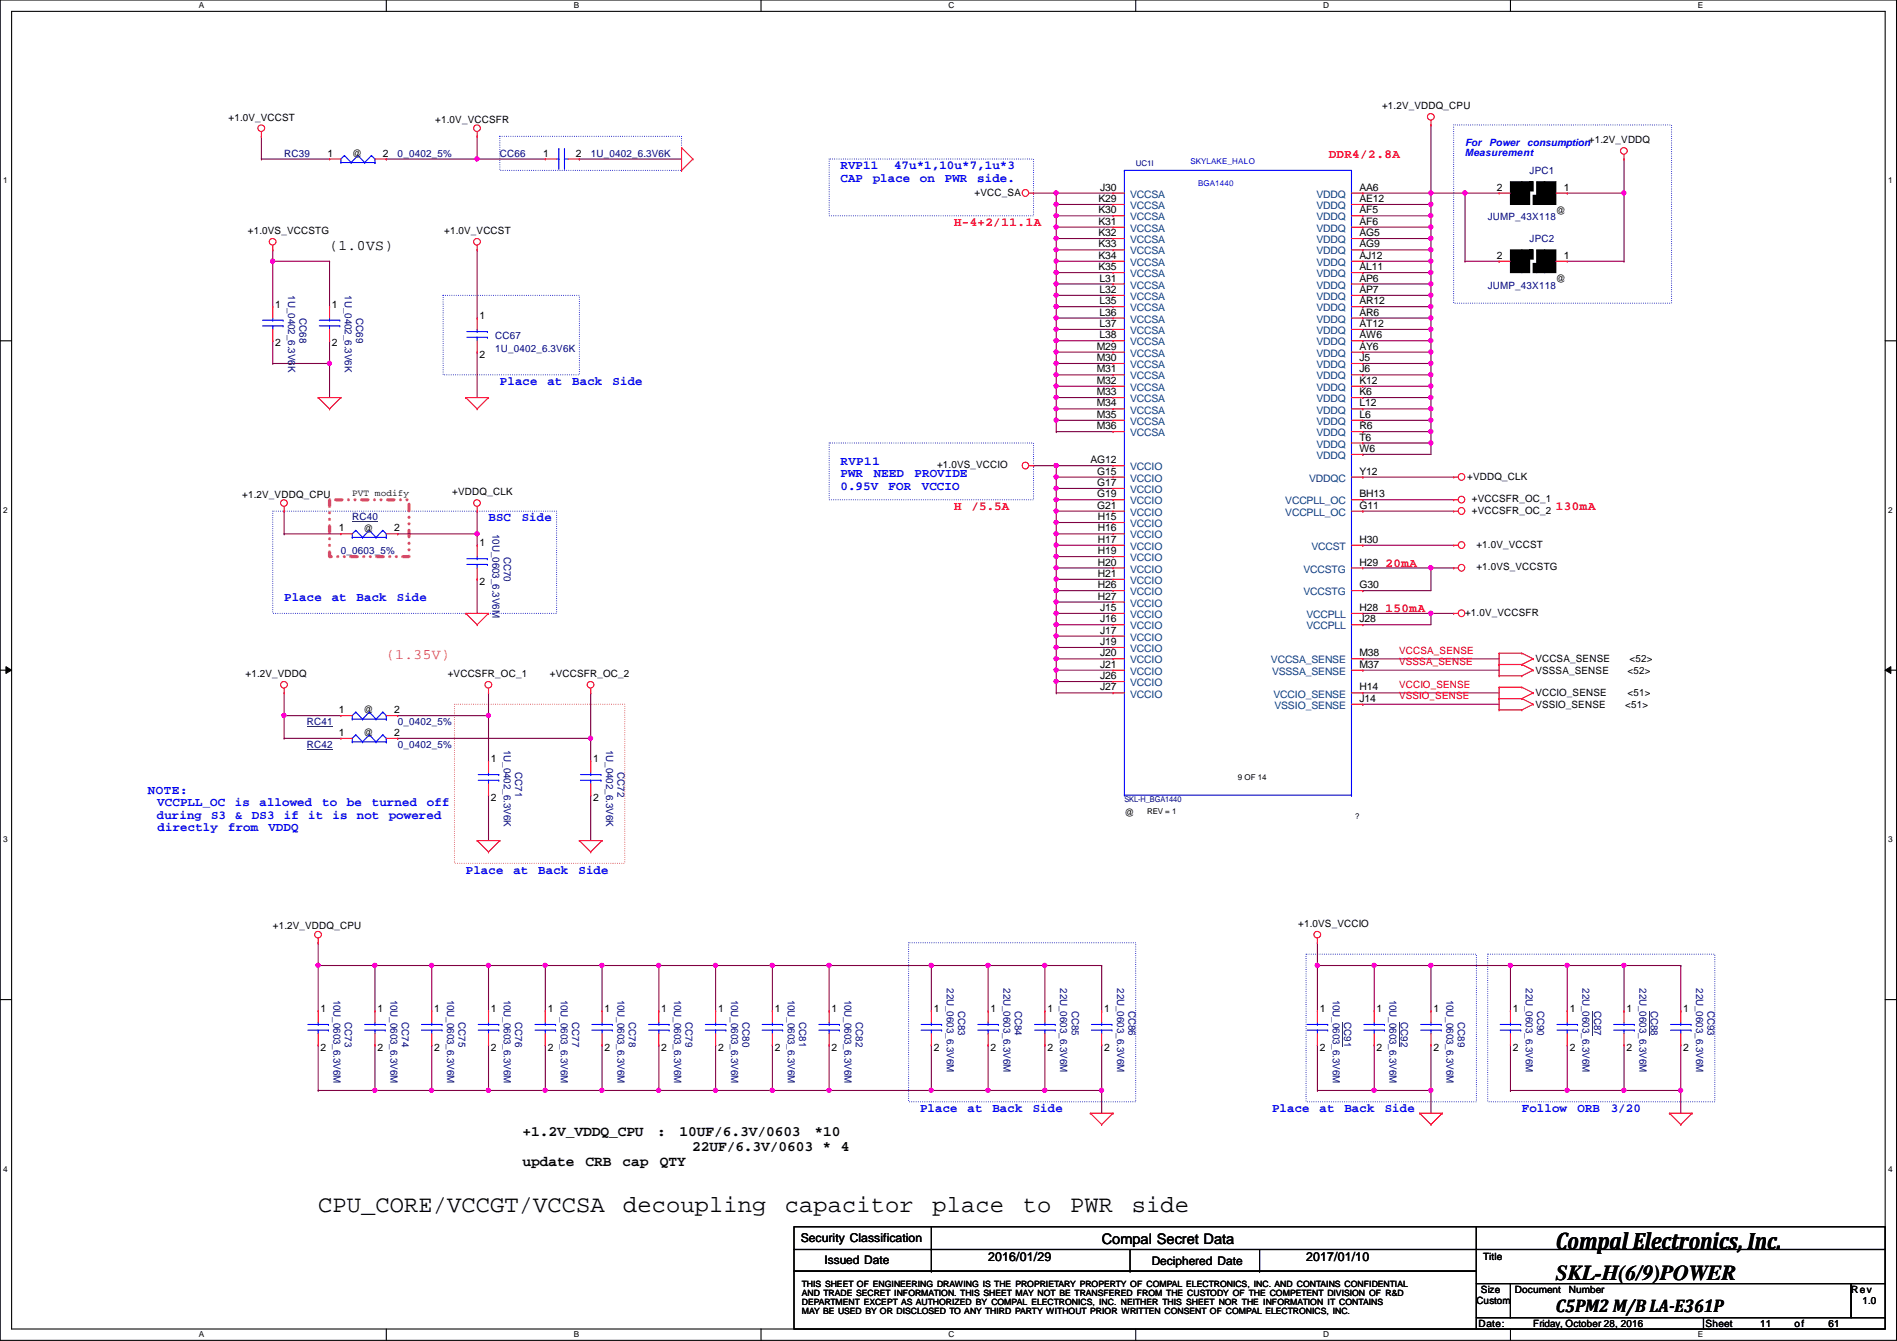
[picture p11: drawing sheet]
<svg xmlns="http://www.w3.org/2000/svg" width="297mm" height="210mm" viewBox="0 0 297 210" stroke-linecap="round" stroke-linejoin="round" font-family="sans-serif">
<defs><g id="words">
<g font-size="3.7">
<text x="49.8" y="189.7">CPU_CORE/VCCGT/VCCSA</text>
<text x="97.6" y="189.7">decoupling</text>
<text x="122.9" y="189.7">capacitor</text>
<text x="146" y="189.7">place</text>
<text x="160.1" y="189.7">to</text>
<text x="167.6" y="189.7">PWR</text>
<text x="177.2" y="189.7">side</text>
<text x="243.6" y="195.6">Compal Electronics, Inc.</text>
</g>
<text font-size="3.3" x="243.6" y="200.4">SKL-H(6/9)POWER</text>
<text font-size="2.8" x="243.6" y="205.4">C5PM2 M/B LA-E361P</text>
<g font-size="2.3">
<text x="51.6" y="39.2">(1.0VS)</text>
<text x="81.8" y="177.9">+1.2V_VDDQ_CPU</text>
<text x="102.9" y="177.9">:</text>
<text x="106.4" y="177.9">10UF/6.3V/0603</text>
<text x="127.5" y="177.9">*10</text>
<text x="81.8" y="182.5">update</text>
<text x="91.7" y="182.5">CRB</text>
<text x="97.5" y="182.5">cap</text>
<text x="103.3" y="182.5">QTY</text>
<text x="108.4" y="180.2">22UF/6.3V/0603 * 4</text>
<text x="172.5" y="194.6">Compal Secret Data</text>
</g>
<text font-size="2.3" fill="#ff8000" x="60.5" y="103.2">(1.35V)</text>
<g font-size="1.9" fill="#00f">
<text x="131.6" y="26.5">RVP11</text>
<text x="131.6" y="28.4">CAP</text>
<text x="136.6" y="28.4">place</text>
<text x="140" y="26.5">47u*1,10u*7,1u*3</text>
<text x="144" y="28.4">on</text>
<text x="147.9" y="28.4">PWR</text>
<text x="153" y="28.4">side.</text>
<text x="78.3" y="60.3">Place</text>
<text x="85.7" y="60.3">at</text>
<text x="89.6" y="60.3">Back</text>
<text x="95.9" y="60.3">Side</text>
<text x="131.6" y="72.7">RVP11</text>
<text x="131.6" y="74.7">PWR</text>
<text x="131.6" y="76.6">0.95V</text>
<text x="136.8" y="74.7">NEED</text>
<text x="139.1" y="76.6">FOR</text>
<text x="143.2" y="74.7">PROVIDE</text>
<text x="144.3" y="76.6">VCCIO</text>
<text x="76.5" y="81.6">BSC</text>
<text x="81.7" y="81.6">Side</text>
<text x="44.5" y="94.1">Place</text>
<text x="51.9" y="94.1">at</text>
<text x="55.8" y="94.1">Back</text>
<text x="62.1" y="94.1">Side</text>
<text x="23.2" y="124.3">NOTE:</text>
<text x="24.6" y="128.2">during</text>
<text x="24.6" y="126.2">VCCPLL_OC</text>
<text x="24.7" y="130.1">directly</text>
<text x="33.1" y="128.2">S3</text>
<text x="35.7" y="130.1">from</text>
<text x="36.8" y="126.2">is</text>
<text x="36.8" y="128.2">&amp;</text>
<text x="39.4" y="128.2">DS3</text>
<text x="40.6" y="126.2">allowed</text>
<text x="42" y="130.1">VDDQ</text>
<text x="44.4" y="128.2">if</text>
<text x="48.2" y="128.2">it</text>
<text x="50.4" y="126.2">to</text>
<text x="52.1" y="128.2">is</text>
<text x="54.3" y="126.2">be</text>
<text x="55.9" y="128.2">not</text>
<text x="58.2" y="126.2">turned</text>
<text x="60.9" y="128.2">powered</text>
<text x="66.9" y="126.2">off</text>
<text x="72.9" y="136.7">Place</text>
<text x="80.4" y="136.7">at</text>
<text x="84.3" y="136.7">Back</text>
<text x="90.6" y="136.7">Side</text>
<text x="144.1" y="174.1">Place</text>
<text x="151.5" y="174.1">at</text>
<text x="155.4" y="174.1">Back</text>
<text x="161.7" y="174.1">Side</text>
<text x="199.2" y="174.1">Place</text>
<text x="206.6" y="174.1">at</text>
<text x="210.5" y="174.1">Back</text>
<text x="216.8" y="174.1">Side</text>
<text x="238.3" y="174.1">Follow</text>
<text x="247" y="174.1">ORB</text>
<text x="252.2" y="174.1">3/20</text>
</g>
<g font-size="1.9" fill="#f00">
<text x="208.1" y="24.7">DDR4/2.8A</text>
<text x="149.4" y="35.4">H-4+2/11.1A</text>
<text x="149.4" y="79.8">H</text>
<text x="152.1" y="79.8">/5.5A</text>
<text x="243.6" y="79.8">130mA</text>
<text x="217" y="88.7">20mA</text>
<text x="217" y="95.8">150mA</text>
</g>
<g font-size="1.9">
<text x="125.4" y="194.4">Security Classification</text>
<text x="129.1" y="197.8">Issued Date</text>
<text x="154.7" y="197.4">2016/01/29</text>
<text x="180.3" y="198">Deciphered Date</text>
<text x="204.5" y="197.4">2017/01/10</text>
</g>
<g font-size="1.6">
<text x="216.4" y="17.1">+1.2V_VDDQ_CPU</text>
<text x="35.8" y="18.9">+1.0V_VCCST</text>
<text x="68.2" y="19.2">+1.0V_VCCSFR</text>
<text x="51.3" y="24.5">1</text>
<text x="55.2" y="24.6">@</text>
<text x="59.9" y="24.5">2</text>
<text x="85" y="24.5">1</text>
<text x="90.2" y="24.5">2</text>
<text x="172.3" y="29.8">J30</text>
<text x="212.9" y="29.8">AA6</text>
<text x="234.4" y="29.8">2</text>
<text x="244.9" y="29.8">1</text>
<text x="152.6" y="30.6">+VCC_SA</text>
<text x="172" y="31.6">K29</text>
<text x="172" y="35.2">K31</text>
<text x="172" y="33.4">K30</text>
<text x="212.9" y="35.2">AF6</text>
<text x="212.9" y="33.4">AF5</text>
<text x="212.9" y="31.6">AE12</text>
<text x="243.6" y="33.4">@</text>
<text x="38.8" y="36.7">+1.0VS_VCCSTG</text>
<text x="69.6" y="36.7">+1.0V_VCCST</text>
<text x="172" y="40.5">K34</text>
<text x="172" y="38.7">K33</text>
<text x="172" y="37">K32</text>
<text x="212.9" y="40.5">AJ12</text>
<text x="212.9" y="38.7">AG9</text>
<text x="212.9" y="37">AG5</text>
<text x="234.4" y="40.5">2</text>
<text x="244.9" y="40.5">1</text>
<text x="172" y="42.3">K35</text>
<text x="172.2" y="45.8">L32</text>
<text x="172.2" y="47.6">L35</text>
<text x="172.2" y="44.1">L31</text>
<text x="212.9" y="42.3">AL11</text>
<text x="212.9" y="44.1">AP6</text>
<text x="212.9" y="45.8">AP7</text>
<text x="212.9" y="47.6">AR12</text>
<text x="243.6" y="44.1">@</text>
<text x="43.1" y="48.2">1</text>
<text x="52" y="48.2">1</text>
<text x="75.1" y="50">1</text>
<text x="172.2" y="53">L38</text>
<text x="172.2" y="51.2">L37</text>
<text x="172.2" y="49.4">L36</text>
<text x="212.9" y="49.4">AR6</text>
<text x="212.9" y="51.2">AT12</text>
<text x="212.9" y="53">AW6</text>
<text x="43.1" y="54.2">2</text>
<text x="52" y="54.2">2</text>
<text x="75.1" y="56">2</text>
<text x="171.7" y="58.3">M31</text>
<text x="171.7" y="56.5">M30</text>
<text x="171.7" y="54.7">M29</text>
<text x="212.9" y="54.7">AY6</text>
<text x="212.9" y="56.5">J5</text>
<text x="212.9" y="58.3">J6</text>
<text x="171.7" y="63.6">M34</text>
<text x="171.7" y="61.8">M33</text>
<text x="171.7" y="60.1">M32</text>
<text x="171.7" y="65.4">M35</text>
<text x="212.9" y="60.1">K12</text>
<text x="212.9" y="61.8">K6</text>
<text x="212.9" y="63.6">L12</text>
<text x="212.9" y="65.4">L6</text>
<text x="171.7" y="67.2">M36</text>
<text x="212.9" y="67.2">R6</text>
<text x="212.9" y="69">T6</text>
<text x="212.9" y="70.7">W6</text>
<text x="37.9" y="77.9">+1.2V_VDDQ_CPU</text>
<text x="70.8" y="77.6">+VDDQ_CLK</text>
<text x="146.7" y="73.3">+1.0VS_VCCIO</text>
<text x="170.7" y="72.5">AG12</text>
<text x="171.8" y="77.9">G19</text>
<text x="171.8" y="76.1">G17</text>
<text x="171.8" y="74.3">G15</text>
<text x="212.9" y="74.3">Y12</text>
<text x="212.9" y="77.9">BH13</text>
<text x="229.7" y="75.1">+VDDQ_CLK</text>
<text x="53" y="83.2">1</text>
<text x="56.9" y="83.2">@</text>
<text x="61.7" y="83.2">2</text>
<text x="171.8" y="79.6">G21</text>
<text x="171.9" y="83.2">H16</text>
<text x="171.9" y="81.4">H15</text>
<text x="212.9" y="79.6">G11</text>
<text x="230.5" y="78.6">+VCCSFR_OC_1</text>
<text x="230.5" y="80.4">+VCCSFR_OC_2</text>
<text x="75.1" y="85.5">1</text>
<text x="171.9" y="86.7">H19</text>
<text x="171.9" y="88.5">H20</text>
<text x="171.9" y="85">H17</text>
<text x="212.9" y="85">H30</text>
<text x="212.9" y="88.5">H29</text>
<text x="231.2" y="89.3">+1.0VS_VCCSTG</text>
<text x="231.2" y="85.7">+1.0V_VCCST</text>
<text x="75.1" y="91.6">2</text>
<text x="171.9" y="93.9">H27</text>
<text x="171.9" y="92.1">H26</text>
<text x="171.9" y="90.3">H21</text>
<text x="172.3" y="95.6">J15</text>
<text x="212.9" y="95.6">H28</text>
<text x="212.9" y="92.1">G30</text>
<text x="172.3" y="99.2">J17</text>
<text x="172.3" y="101">J19</text>
<text x="172.3" y="97.4">J16</text>
<text x="212.9" y="97.4">J28</text>
<text x="229.4" y="96.4">+1.0V_VCCSFR</text>
<text x="38.4" y="106">+1.2V_VDDQ</text>
<text x="70.1" y="106">+VCCSFR_OC_1</text>
<text x="86.1" y="106">+VCCSFR_OC_2</text>
<text x="172.3" y="104.5">J21</text>
<text x="172.3" y="106.3">J26</text>
<text x="172.3" y="102.7">J20</text>
<text x="212.9" y="102.7">M38</text>
<text x="212.9" y="104.5">M37</text>
<text x="240.4" y="105.5">VSSSA_SENSE</text>
<text x="240.4" y="103.7">VCCSA_SENSE</text>
<text x="254.8" y="105.5">&lt;52&gt;</text>
<text x="255.2" y="103.7">&lt;52&gt;</text>
<text x="53" y="111.6">1</text>
<text x="56.9" y="111.7">@</text>
<text x="61.7" y="111.6">2</text>
<text x="172.3" y="108.1">J27</text>
<text x="212.9" y="108.1">H14</text>
<text x="212.9" y="109.9">J14</text>
<text x="240.4" y="110.8">VSSIO_SENSE</text>
<text x="240.4" y="109">VCCIO_SENSE</text>
<text x="254.5" y="110.8">&lt;51&gt;</text>
<text x="254.8" y="109">&lt;51&gt;</text>
<text x="53" y="115.2">1</text>
<text x="56.9" y="115.2">@</text>
<text x="61.7" y="115.2">2</text>
<text x="76.9" y="119.3">1</text>
<text x="92.9" y="119.3">1</text>
<text x="76.9" y="125.3">2</text>
<text x="92.9" y="125.3">2</text>
<text x="176.1" y="127.7">@</text>
<text x="42.7" y="145.5">+1.2V_VDDQ_CPU</text>
<text x="203.3" y="145.1">+1.0VS_VCCIO</text>
<text x="50.2" y="158.4">1</text>
<text x="59.1" y="158.4">1</text>
<text x="68" y="158.4">1</text>
<text x="76.9" y="158.4">1</text>
<text x="85.8" y="158.4">1</text>
<text x="94.7" y="158.4">1</text>
<text x="103.5" y="158.4">1</text>
<text x="112.4" y="158.4">1</text>
<text x="121.3" y="158.4">1</text>
<text x="130.2" y="158.4">1</text>
<text x="146.2" y="158.4">1</text>
<text x="155.1" y="158.4">1</text>
<text x="164" y="158.4">1</text>
<text x="172.9" y="158.4">1</text>
<text x="206.7" y="158.4">1</text>
<text x="215.6" y="158.4">1</text>
<text x="224.4" y="158.4">1</text>
<text x="236.9" y="158.4">1</text>
<text x="245.8" y="158.4">1</text>
<text x="254.7" y="158.4">1</text>
<text x="263.6" y="158.4">1</text>
<text x="50.2" y="164.5">2</text>
<text x="59.1" y="164.5">2</text>
<text x="68" y="164.5">2</text>
<text x="76.9" y="164.5">2</text>
<text x="85.8" y="164.5">2</text>
<text x="94.7" y="164.5">2</text>
<text x="103.5" y="164.5">2</text>
<text x="112.4" y="164.5">2</text>
<text x="121.3" y="164.5">2</text>
<text x="130.2" y="164.5">2</text>
<text x="146.2" y="164.5">2</text>
<text x="155.1" y="164.5">2</text>
<text x="164" y="164.5">2</text>
<text x="172.9" y="164.5">2</text>
<text x="206.7" y="164.5">2</text>
<text x="215.6" y="164.5">2</text>
<text x="224.4" y="164.5">2</text>
<text x="236.9" y="164.5">2</text>
<text x="245.8" y="164.5">2</text>
<text x="254.7" y="164.5">2</text>
<text x="263.6" y="164.5">2</text>
<text x="232.2" y="197.2">Title</text>
<text x="231.9" y="202.4">Size</text>
<text x="237.2" y="202.4">Document</text>
<text x="245.6" y="202.4">Number</text>
<text x="289.8" y="202.4">Rev</text>
<text x="231.2" y="204.1">Custom</text>
<text x="231.5" y="207.7">Date:</text>
<text x="240.1" y="207.7">Friday, October 28, 2016</text>
<text x="267.1" y="207.7">Sheet</text>
<text x="275.6" y="207.7">11</text>
<text x="281" y="207.7">of</text>
<text x="286.3" y="207.7">61</text>
<text x="291.6" y="204.1">1.0</text>
</g>
<g font-size="1.6" fill="#00f">
<text x="229.4" y="22.8">For Power consumption+1.2V_VDDQ</text>
<text x="229.4" y="24.4">Measurement</text>
</g>
<g font-size="1.6" fill="#000080">
<text x="44.5" y="24.6">RC39</text>
<text x="62.3" y="24.6">0_0402_5%</text>
<text x="78.3" y="24.6">CC66</text>
<text x="92.5" y="24.6">1U_0402_6.3V6K</text>
<text x="239.5" y="27.2">JPC1</text>
<text x="233" y="34.5">JUMP_43X118</text>
<text x="239.5" y="37.9">JPC2</text>
<text x="45.1" y="46.2" transform="rotate(90 45.1 46.2)">1U_0402_6.3V6K</text>
<text x="54" y="46.2" transform="rotate(90 54 46.2)">1U_0402_6.3V6K</text>
<text x="233" y="45.2">JUMP_43X118</text>
<text x="46.9" y="49.8" transform="rotate(90 46.9 49.8)">CC68</text>
<text x="55.8" y="49.8" transform="rotate(90 55.8 49.8)">CC69</text>
<text x="77.6" y="53">CC67</text>
<text x="77.5" y="55.1">1U_0402_6.3V6K</text>
<text x="55.2" y="81.4">RC40</text>
<text x="77.1" y="83.6" transform="rotate(90 77.1 83.6)">10U_0603_6.3V6M</text>
<text x="53.4" y="86.8">0_0603_5%</text>
<text x="78.9" y="87.1" transform="rotate(90 78.9 87.1)">CC70</text>
<text x="48" y="113.5">RC41</text>
<text x="62.3" y="113.5">0_0402_5%</text>
<text x="48" y="117">RC42</text>
<text x="62.3" y="117">0_0402_5%</text>
<text x="78.9" y="117.3" transform="rotate(90 78.9 117.3)">1U_0402_6.3V6K</text>
<text x="94.9" y="117.3" transform="rotate(90 94.9 117.3)">1U_0402_6.3V6K</text>
<text x="80.7" y="120.9" transform="rotate(90 80.7 120.9)">CC71</text>
<text x="96.7" y="120.9" transform="rotate(90 96.7 120.9)">CC72</text>
<text x="148.2" y="154.7" transform="rotate(90 148.2 154.7)">22U_0603_6.3V6M</text>
<text x="157.1" y="154.7" transform="rotate(90 157.1 154.7)">22U_0603_6.3V6M</text>
<text x="166" y="154.7" transform="rotate(90 166 154.7)">22U_0603_6.3V6M</text>
<text x="174.9" y="154.7" transform="rotate(90 174.9 154.7)">22U_0603_6.3V6M</text>
<text x="238.9" y="154.7" transform="rotate(90 238.9 154.7)">22U_0603_6.3V6M</text>
<text x="247.8" y="154.7" transform="rotate(90 247.8 154.7)">22U_0603_6.3V6M</text>
<text x="256.7" y="154.7" transform="rotate(90 256.7 154.7)">22U_0603_6.3V6M</text>
<text x="265.6" y="154.7" transform="rotate(90 265.6 154.7)">22U_0603_6.3V6M</text>
<text x="52.2" y="156.5" transform="rotate(90 52.2 156.5)">10U_0603_6.3V6M</text>
<text x="54" y="160" transform="rotate(90 54 160)">CC73</text>
<text x="61.1" y="156.5" transform="rotate(90 61.1 156.5)">10U_0603_6.3V6M</text>
<text x="62.9" y="160" transform="rotate(90 62.9 160)">CC74</text>
<text x="70" y="156.5" transform="rotate(90 70 156.5)">10U_0603_6.3V6M</text>
<text x="71.8" y="160" transform="rotate(90 71.8 160)">CC75</text>
<text x="78.9" y="156.5" transform="rotate(90 78.9 156.5)">10U_0603_6.3V6M</text>
<text x="80.7" y="160" transform="rotate(90 80.7 160)">CC76</text>
<text x="87.8" y="156.5" transform="rotate(90 87.8 156.5)">10U_0603_6.3V6M</text>
<text x="89.6" y="160" transform="rotate(90 89.6 160)">CC77</text>
<text x="96.7" y="156.5" transform="rotate(90 96.7 156.5)">10U_0603_6.3V6M</text>
<text x="98.5" y="160" transform="rotate(90 98.5 160)">CC78</text>
<text x="105.6" y="156.5" transform="rotate(90 105.6 156.5)">10U_0603_6.3V6M</text>
<text x="107.4" y="160" transform="rotate(90 107.4 160)">CC79</text>
<text x="114.5" y="156.5" transform="rotate(90 114.5 156.5)">10U_0603_6.3V6M</text>
<text x="116.2" y="160" transform="rotate(90 116.2 160)">CC80</text>
<text x="123.4" y="156.5" transform="rotate(90 123.4 156.5)">10U_0603_6.3V6M</text>
<text x="125.1" y="160" transform="rotate(90 125.1 160)">CC81</text>
<text x="132.2" y="156.5" transform="rotate(90 132.2 156.5)">10U_0603_6.3V6M</text>
<text x="134" y="160" transform="rotate(90 134 160)">CC82</text>
<text x="150" y="158.2" transform="rotate(90 150 158.2)">CC83</text>
<text x="158.9" y="158.2" transform="rotate(90 158.9 158.2)">CC84</text>
<text x="167.8" y="158.2" transform="rotate(90 167.8 158.2)">CC85</text>
<text x="176.7" y="158.2" transform="rotate(90 176.7 158.2)">CC86</text>
<text x="208.7" y="156.5" transform="rotate(90 208.7 156.5)">10U_0603_6.3V6M</text>
<text x="210.5" y="160" transform="rotate(90 210.5 160)">CC91</text>
<text x="217.6" y="156.5" transform="rotate(90 217.6 156.5)">10U_0603_6.3V6M</text>
<text x="219.4" y="160" transform="rotate(90 219.4 160)">CC92</text>
<text x="226.5" y="156.5" transform="rotate(90 226.5 156.5)">10U_0603_6.3V6M</text>
<text x="228.3" y="160" transform="rotate(90 228.3 160)">CC89</text>
<text x="240.7" y="158.2" transform="rotate(90 240.7 158.2)">CC90</text>
<text x="249.6" y="158.2" transform="rotate(90 249.6 158.2)">CC87</text>
<text x="258.5" y="158.2" transform="rotate(90 258.5 158.2)">CC88</text>
<text x="267.4" y="158.2" transform="rotate(90 267.4 158.2)">CC93</text>
</g>
<g font-size="1.6" fill="#004080">
<text x="177" y="32.7">VCCSA</text>
<text x="177" y="30.9">VCCSA</text>
<text x="177" y="34.5">VCCSA</text>
<text x="206.1" y="34.5">VDDQ</text>
<text x="206.1" y="32.7">VDDQ</text>
<text x="206.1" y="30.9">VDDQ</text>
<text x="177" y="41.6">VCCSA</text>
<text x="177" y="39.8">VCCSA</text>
<text x="177" y="38.1">VCCSA</text>
<text x="177" y="36.3">VCCSA</text>
<text x="206.1" y="41.6">VDDQ</text>
<text x="206.1" y="39.8">VDDQ</text>
<text x="206.1" y="38.1">VDDQ</text>
<text x="206.1" y="36.3">VDDQ</text>
<text x="177" y="46.9">VCCSA</text>
<text x="177" y="45.2">VCCSA</text>
<text x="177" y="43.4">VCCSA</text>
<text x="206.1" y="43.4">VDDQ</text>
<text x="206.1" y="45.2">VDDQ</text>
<text x="206.1" y="46.9">VDDQ</text>
<text x="177" y="52.3">VCCSA</text>
<text x="177" y="50.5">VCCSA</text>
<text x="177" y="48.7">VCCSA</text>
<text x="206.1" y="50.5">VDDQ</text>
<text x="206.1" y="48.7">VDDQ</text>
<text x="206.1" y="52.3">VDDQ</text>
<text x="177" y="59.4">VCCSA</text>
<text x="177" y="57.6">VCCSA</text>
<text x="177" y="54.1">VCCSA</text>
<text x="177" y="55.8">VCCSA</text>
<text x="206.1" y="55.8">VDDQ</text>
<text x="206.1" y="54.1">VDDQ</text>
<text x="206.1" y="57.6">VDDQ</text>
<text x="206.1" y="59.4">VDDQ</text>
<text x="177" y="64.7">VCCSA</text>
<text x="177" y="62.9">VCCSA</text>
<text x="177" y="61.2">VCCSA</text>
<text x="206.1" y="61.2">VDDQ</text>
<text x="206.1" y="62.9">VDDQ</text>
<text x="206.1" y="64.7">VDDQ</text>
<text x="177" y="68.3">VCCSA</text>
<text x="177" y="66.5">VCCSA</text>
<text x="206.1" y="66.5">VDDQ</text>
<text x="206.1" y="68.3">VDDQ</text>
<text x="206.1" y="70.1">VDDQ</text>
<text x="206.1" y="71.8">VDDQ</text>
<text x="177" y="77.2">VCCIO</text>
<text x="177" y="75.4">VCCIO</text>
<text x="177" y="73.6">VCCIO</text>
<text x="205" y="75.4">VDDQC</text>
<text x="177" y="82.5">VCCIO</text>
<text x="177" y="79">VCCIO</text>
<text x="177" y="80.7">VCCIO</text>
<text x="201.2" y="79">VCCPLL_OC</text>
<text x="201.2" y="80.7">VCCPLL_OC</text>
<text x="177" y="87.8">VCCIO</text>
<text x="177" y="89.6">VCCIO</text>
<text x="177" y="86.1">VCCIO</text>
<text x="177" y="84.3">VCCIO</text>
<text x="204.1" y="89.6">VCCSTG</text>
<text x="205.4" y="86.1">VCCST</text>
<text x="177" y="95">VCCIO</text>
<text x="177" y="93.2">VCCIO</text>
<text x="177" y="91.4">VCCIO</text>
<text x="204.1" y="93.2">VCCSTG</text>
<text x="177" y="100.3">VCCIO</text>
<text x="177" y="96.7">VCCIO</text>
<text x="177" y="98.5">VCCIO</text>
<text x="204.6" y="98.5">VCCPLL</text>
<text x="204.6" y="96.7">VCCPLL</text>
<text x="177" y="105.6">VCCIO</text>
<text x="177" y="107.4">VCCIO</text>
<text x="177" y="103.8">VCCIO</text>
<text x="177" y="102.1">VCCIO</text>
<text x="199" y="103.8">VCCSA_SENSE</text>
<text x="199.2" y="105.6">VSSSA_SENSE</text>
<text x="177" y="109.2">VCCIO</text>
<text x="199.4" y="109.2">VCCIO_SENSE</text>
<text x="199.6" y="111">VSSIO_SENSE</text>
</g>
<g font-size="1.6" fill="#f00">
<text x="219.1" y="102.4">VCCSA_SENSE</text>
<text x="219.1" y="104.1">VSSSA_SENSE</text>
<text x="219.1" y="107.7">VCCIO_SENSE</text>
<text x="219.1" y="109.5">VSSIO_SENSE</text>
</g>
<text font-size="1.5" x="55.2" y="77.7">PVT modify</text>
<g font-size="1.4">
<text x="125.6" y="202.8">AND TRADE SECRET INFORMATION. THIS SHEET MAY NOT BE TRANSFERED FROM THE CUSTODY OF THE COMPETENT DIVISION OF R&amp;D</text>
<text x="125.6" y="201.4">THIS SHEET OF ENGINEERING DRAWING IS THE PROPRIETARY PROPERTY OF COMPAL ELECTRONICS, INC. AND CONTAINS CONFIDENTIAL</text>
<text x="125.6" y="204.2">DEPARTMENT EXCEPT AS AUTHORIZED BY COMPAL ELECTRONICS, INC. NEITHER THIS SHEET NOR THE INFORMATION IT CONTAINS</text>
<text x="125.6" y="205.6">MAY BE USED BY OR DISCLOSED TO ANY THIRD PARTY WITHOUT PRIOR WRITTEN CONSENT OF COMPAL ELECTRONICS, INC.</text>
</g>
<g font-size="1.3">
<text x="31.2" y="1.3">A</text>
<text x="89.8" y="1.3">B</text>
<text x="148.5" y="1.3">C</text>
<text x="207.2" y="1.3">D</text>
<text x="265.9" y="1.3">E</text>
<text x=".5" y="28.7">1</text>
<text x="295.7" y="28.7">1</text>
<text x=".5" y="80.3">2</text>
<text x="295.7" y="80.3">2</text>
<text x="193.8" y="122">9 OF 14</text>
<text x=".5" y="131.8">3</text>
<text x="179.6" y="127.4">REV = 1</text>
<text x="212.2" y="128.3">?</text>
<text x="295.7" y="131.8">3</text>
<text x=".5" y="183.4">4</text>
<text x="295.7" y="183.4">4</text>
<text x="31.2" y="209.3">A</text>
<text x="89.8" y="209.3">B</text>
<text x="148.5" y="209.3">C</text>
<text x="207.2" y="209.3">D</text>
<text x="265.9" y="209.3">E</text>
</g>
<g font-size="1.3" fill="#000080">
<text x="177.8" y="26">UC1I</text>
<text x="176.1" y="125.6">SKL-H_BGA1440</text>
</g>
<g font-size="1.3" fill="#00f">
<text x="186.4" y="25.7">SKYLAKE_HALO</text>
<text x="187.6" y="29">BGA1440</text>
</g>
</g></defs>
<path d="M0 0h297v209.8h-297zM1.8 1.8h293.4v206.2h-293.4z" fill="none" stroke="#000" stroke-width=".17"/>
<g fill="#fff">
<path d="M31.2 .2h.8v1.4h-.8z"/>
<path d="M31.2 208.2h.8v1.4h-.8z"/>
</g>
<path d="M60.5 0v1.8M60.5 208v1.8" fill="none" stroke="#000" stroke-width=".17"/>
<g fill="#fff">
<path d="M89.8 .2h.8v1.4h-.8z"/>
<path d="M89.8 208.2h.8v1.4h-.8z"/>
</g>
<path d="M119.2 0v1.8M119.2 208v1.8" fill="none" stroke="#000" stroke-width=".17"/>
<g fill="#fff">
<path d="M148.5 .2h.9v1.4h-.9z"/>
<path d="M148.5 208.2h.9v1.4h-.9z"/>
</g>
<path d="M177.8 0v1.8M177.8 208v1.8" fill="none" stroke="#000" stroke-width=".17"/>
<g fill="#fff">
<path d="M207.2 .2h.9v1.4h-.9z"/>
<path d="M207.2 208.2h.9v1.4h-.9z"/>
</g>
<path d="M236.5 0v1.8M236.5 208v1.8" fill="none" stroke="#000" stroke-width=".17"/>
<g fill="#fff">
<path d="M265.8 .2h.9v1.4h-.9z"/>
<path d="M265.8 208.2h.9v1.4h-.9z"/>
<path d="M.5 27.6h.7v1.4h-.7z"/>
<path d="M295.7 27.6h.6v1.4h-.6z"/>
<path d="M.5 79.1h.7v1.4h-.7z"/>
<path d="M295.7 79.1h.6v1.4h-.6z"/>
</g>
<path d="M0 53.3h1.8M295.2 53.3h1.8" fill="none" stroke="#000" stroke-width=".17"/>
<g fill="#fff">
<path d="M.5 130.7h.7v1.4h-.7z"/>
<path d="M295.7 130.7h.6v1.4h-.6z"/>
</g>
<path d="M0 104.9h1.8M295.2 104.9h1.8" fill="none" stroke="#000" stroke-width=".17"/>
<path d="M.9 104.4l.9 .5-.9 .5zM295.2 104.9l.9-.5v1z" fill="#000"/>
<path d="M.9 104.4l.9 .5-.9 .5zM295.2 104.9l.9-.5v1z" fill="none" stroke="#000" stroke-width=".16"/>
<g fill="#fff">
<path d="M.5 182.2h.7v1.4h-.7z"/>
<path d="M295.7 182.2h.6v1.4h-.6z"/>
</g>
<path d="M0 156.5h1.8M295.2 156.5h1.8" fill="none" stroke="#000" stroke-width=".17"/>
<path d="M227.6 19.6h34.1v27.9h-34.1zM78.3 21.3h28.4v5.4h-28.4zM129.8 24.9h32v8.9h-32zM69.4 46.2h21.3v12.5h-21.3zM129.8 69.3h32v8.9h-32zM42.7 80h44.5v16h-44.5zM142.3 147.6h35.5v24.9h-35.5zM204.5 149.4h26.7v23.1h-26.7zM233 149.4h35.5v23.1h-35.5z" fill="none" stroke="#00f" stroke-width=".17" stroke-dasharray="0 .3"/>
<path d="M71.2 110.2h26.6v24.9h-26.6z" fill="none" stroke="#ff8000" stroke-width=".17" stroke-dasharray="0 .3"/>
<path d="M51.6 78.2h12.4v8.9h-12.4z" fill="none" stroke="#ff8040" stroke-width=".51" stroke-dasharray="1 1 0 1 0 1"/>
<path d="M44.5 83.6h8.9M44.5 83.6h.1M74.7 80h.1M74.7 80v3.6" fill="none" stroke="#800040" stroke-width=".17"/>
<circle cx="74.7" cy="83.5" r=".32" fill="#f0f"/>
<circle cx="74.7" cy="83.5" r=".32" fill="none" stroke="#f0f" stroke-width=".17"/>
<g fill="none" stroke="#800040" stroke-width=".17">
<path d="M44.5 80h.1M44.5 80v3.6M62.3 83.6h12.4M62.3 83.6h.1M74.7 83.6h.1M74.7 90.7h.1M74.7 83.6v1.7M74.7 90.7v5.3M49.8 151.1h.1M49.8 151.1v7.1M58.7 151.1h.1M58.7 151.1v7.1"/>
<path d="M49.8 170.7h17.8M49.8 163.6h.1M49.8 170.7h.1M49.8 163.6v7.1M58.7 170.7h.1M58.7 163.6h.1M58.7 163.6v7.1M172.5 163.6h.1M172.5 163.6v7.1"/>
</g>
<circle cx="58.7" cy="170.7" r=".32" fill="#f0f"/>
<circle cx="58.7" cy="170.7" r=".32" fill="none" stroke="#f0f" stroke-width=".17"/>
<path d="M49.8 151.1h8.9M49.8 151.1h.1" fill="none" stroke="#800040" stroke-width=".17"/>
<circle cx="58.7" cy="151.1" r=".32" fill="#f0f"/>
<circle cx="58.7" cy="151.1" r=".32" fill="none" stroke="#f0f" stroke-width=".17"/>
<circle cx="49.8" cy="151.1" r=".32" fill="#f0f"/>
<circle cx="49.8" cy="151.1" r=".32" fill="none" stroke="#f0f" stroke-width=".17"/>
<path d="M49.8 147.6h.1M49.8 147.6v3.5M145.8 151.1h.1M145.8 151.1h17.8M154.7 151.1h.1M154.7 151.1v7.1M163.6 151.1h.1M163.6 151.1v7.1M163.6 163.6h.1M163.6 163.6v7.1" fill="none" stroke="#800040" stroke-width=".17"/>
<circle cx="154.7" cy="151.1" r=".32" fill="#f0f"/>
<circle cx="154.7" cy="151.1" r=".32" fill="none" stroke="#f0f" stroke-width=".17"/>
<circle cx="145.8" cy="151.1" r=".32" fill="#f0f"/>
<circle cx="145.8" cy="151.1" r=".32" fill="none" stroke="#f0f" stroke-width=".17"/>
<path d="M94.3 151.1h.1M94.3 151.1h8.9M145.8 151.1h.1M145.8 151.1v7.1" fill="none" stroke="#800040" stroke-width=".17"/>
<circle cx="103.1" cy="151.1" r=".32" fill="#f0f"/>
<circle cx="103.1" cy="151.1" r=".32" fill="none" stroke="#f0f" stroke-width=".17"/>
<circle cx="94.2" cy="151.1" r=".32" fill="#f0f"/>
<circle cx="94.2" cy="151.1" r=".32" fill="none" stroke="#f0f" stroke-width=".17"/>
<path d="M76.5 151.1h17.8M76.5 151.1h.1M85.4 151.1h.1M85.4 151.1v7.1M94.3 151.1h.1M94.3 151.1v7.1" fill="none" stroke="#800040" stroke-width=".17"/>
<circle cx="85.4" cy="151.1" r=".32" fill="#f0f"/>
<circle cx="85.4" cy="151.1" r=".32" fill="none" stroke="#f0f" stroke-width=".17"/>
<path d="M67.6 151.1h8.9M67.6 151.1h.1M76.5 151.1h.1M76.5 151.1v7.1" fill="none" stroke="#800040" stroke-width=".17"/>
<circle cx="76.5" cy="151.1" r=".32" fill="#f0f"/>
<circle cx="76.5" cy="151.1" r=".32" fill="none" stroke="#f0f" stroke-width=".17"/>
<circle cx="67.6" cy="151.1" r=".32" fill="#f0f"/>
<circle cx="67.6" cy="151.1" r=".32" fill="none" stroke="#f0f" stroke-width=".17"/>
<path d="M58.7 151.1h8.9M58.7 151.1h.1M67.6 151.1h.1M67.6 151.1v7.1M67.6 163.6h.1M67.6 170.7h.1M67.6 163.6v7.1M76.5 163.6h.1M76.5 163.6v7.1h-8.9" fill="none" stroke="#800040" stroke-width=".17"/>
<circle cx="76.5" cy="170.7" r=".32" fill="#f0f"/>
<circle cx="76.5" cy="170.7" r=".32" fill="none" stroke="#f0f" stroke-width=".17"/>
<circle cx="67.6" cy="170.7" r=".32" fill="#f0f"/>
<circle cx="67.6" cy="170.7" r=".32" fill="none" stroke="#f0f" stroke-width=".17"/>
<path d="M76.5 170.7h.1M85.4 163.6h.1M85.4 170.7h.1M85.4 163.6v7.1M94.3 163.6h.1M94.3 163.6v7.1h-17.8" fill="none" stroke="#800040" stroke-width=".17"/>
<circle cx="85.4" cy="170.7" r=".32" fill="#f0f"/>
<circle cx="85.4" cy="170.7" r=".32" fill="none" stroke="#f0f" stroke-width=".17"/>
<path d="M94.3 170.7h.1M94.3 170.7h8.9M145.8 163.6h.1M145.8 163.6v7.1" fill="none" stroke="#800040" stroke-width=".17"/>
<circle cx="103.1" cy="170.7" r=".32" fill="#f0f"/>
<circle cx="103.1" cy="170.7" r=".32" fill="none" stroke="#f0f" stroke-width=".17"/>
<circle cx="94.2" cy="170.7" r=".32" fill="#f0f"/>
<circle cx="94.2" cy="170.7" r=".32" fill="none" stroke="#f0f" stroke-width=".17"/>
<path d="M145.8 170.7h.1M154.7 163.6h.1M154.7 163.6v7.1h-8.9" fill="none" stroke="#800040" stroke-width=".17"/>
<circle cx="154.7" cy="170.7" r=".32" fill="#f0f"/>
<circle cx="154.7" cy="170.7" r=".32" fill="none" stroke="#f0f" stroke-width=".17"/>
<circle cx="145.8" cy="170.7" r=".32" fill="#f0f"/>
<circle cx="145.8" cy="170.7" r=".32" fill="none" stroke="#f0f" stroke-width=".17"/>
<path d="M172.5 151.1h.1M172.5 151.1v7.1M172.5 170.7h.1M172.5 170.7v3.5" fill="none" stroke="#800040" stroke-width=".17"/>
<circle cx="172.5" cy="170.7" r=".32" fill="#f0f"/>
<circle cx="172.5" cy="170.7" r=".32" fill="none" stroke="#f0f" stroke-width=".17"/>
<path d="M154.7 170.7h17.8M154.7 170.7h.1M163.6 170.7h.1" fill="none" stroke="#800040" stroke-width=".17"/>
<circle cx="163.6" cy="170.7" r=".32" fill="#f0f"/>
<circle cx="163.6" cy="170.7" r=".32" fill="none" stroke="#f0f" stroke-width=".17"/>
<path d="M163.6 151.1h.1M163.6 151.1h8.9" fill="none" stroke="#800040" stroke-width=".17"/>
<circle cx="163.6" cy="151.1" r=".32" fill="#f0f"/>
<circle cx="163.6" cy="151.1" r=".32" fill="none" stroke="#f0f" stroke-width=".17"/>
<path d="M254.3 24.9h.1M254.3 24.9v5.3" fill="none" stroke="#800040" stroke-width=".17"/>
<circle cx="254.3" cy="30.2" r=".32" fill="#f0f"/>
<circle cx="254.3" cy="30.2" r=".32" fill="none" stroke="#f0f" stroke-width=".17"/>
<path d="M224.1 19.6h.1M224.1 19.6v10.6h-10.7M213.4 32h10.7M213.4 30.2h.1M213.4 32h.1M229.4 30.2h5.3M229.4 30.2h.1M245.4 30.2h.1M245.4 30.2h8.9" fill="none" stroke="#800040" stroke-width=".17"/>
<circle cx="224" cy="32" r=".32" fill="#f0f"/>
<circle cx="224" cy="32" r=".32" fill="none" stroke="#f0f" stroke-width=".17"/>
<path d="M213.4 33.8h10.7M213.4 35.6h10.7M213.4 37.3h10.7M213.4 33.8h.1M213.4 35.6h.1M213.4 37.3h.1" fill="none" stroke="#800040" stroke-width=".17"/>
<circle cx="224" cy="37.3" r=".32" fill="#f0f"/>
<circle cx="224" cy="37.3" r=".32" fill="none" stroke="#f0f" stroke-width=".17"/>
<path d="M213.4 39.1h10.7M213.4 39.1h.1" fill="none" stroke="#800040" stroke-width=".17"/>
<circle cx="224" cy="39.1" r=".32" fill="#f0f"/>
<circle cx="224" cy="39.1" r=".32" fill="none" stroke="#f0f" stroke-width=".17"/>
<path d="M213.4 40.9h10.7M213.4 42.7h10.7M213.4 44.4h10.7M213.4 46.2h10.7M213.4 48h10.7M213.4 49.8h10.7M213.4 40.9h.1M213.4 42.7h.1M213.4 44.4h.1M213.4 46.2h.1M213.4 48h.1M213.4 49.8h.1" fill="none" stroke="#800040" stroke-width=".17"/>
<circle cx="224" cy="49.8" r=".32" fill="#f0f"/>
<circle cx="224" cy="49.8" r=".32" fill="none" stroke="#f0f" stroke-width=".17"/>
<path d="M213.4 51.6h10.7M213.4 53.3h10.7M213.4 55.1h10.7M213.4 56.9h10.7M213.4 51.6h.1M213.4 53.3h.1M213.4 55.1h.1M213.4 56.9h.1" fill="none" stroke="#800040" stroke-width=".17"/>
<circle cx="224" cy="56.9" r=".32" fill="#f0f"/>
<circle cx="224" cy="56.9" r=".32" fill="none" stroke="#f0f" stroke-width=".17"/>
<path d="M213.4 58.7h10.7M213.4 58.7h.1" fill="none" stroke="#800040" stroke-width=".17"/>
<circle cx="224" cy="58.6" r=".32" fill="#f0f"/>
<circle cx="224" cy="58.6" r=".32" fill="none" stroke="#f0f" stroke-width=".17"/>
<path d="M213.4 60.5h10.7M213.4 60.5h.1" fill="none" stroke="#800040" stroke-width=".17"/>
<circle cx="224" cy="60.4" r=".32" fill="#f0f"/>
<circle cx="224" cy="60.4" r=".32" fill="none" stroke="#f0f" stroke-width=".17"/>
<path d="M213.4 62.2h10.7M213.4 62.2h.1" fill="none" stroke="#800040" stroke-width=".17"/>
<circle cx="224" cy="62.2" r=".32" fill="#f0f"/>
<circle cx="224" cy="62.2" r=".32" fill="none" stroke="#f0f" stroke-width=".17"/>
<path d="M213.4 64h10.7M213.4 64h.1" fill="none" stroke="#800040" stroke-width=".17"/>
<circle cx="224" cy="64" r=".32" fill="#f0f"/>
<circle cx="224" cy="64" r=".32" fill="none" stroke="#f0f" stroke-width=".17"/>
<path d="M224.1 53.3h.1M224.1 53.3v1.8M213.4 65.8h10.7M213.4 67.6h10.7M213.4 69.3h10.7M213.4 65.8h.1M213.4 67.6h.1M213.4 69.3h.1M213.4 71.1h.1M224.1 69.3h.1M224.1 69.3v1.8h-10.7" fill="none" stroke="#800040" stroke-width=".17"/>
<circle cx="224" cy="55.1" r=".32" fill="#f0f"/>
<circle cx="224" cy="55.1" r=".32" fill="none" stroke="#f0f" stroke-width=".17"/>
<circle cx="224" cy="53.3" r=".32" fill="#f0f"/>
<circle cx="224" cy="53.3" r=".32" fill="none" stroke="#f0f" stroke-width=".17"/>
<path d="M224.1 40.9h.1M224.1 40.9v1.8" fill="none" stroke="#800040" stroke-width=".17"/>
<circle cx="224" cy="42.6" r=".32" fill="#f0f"/>
<circle cx="224" cy="42.6" r=".32" fill="none" stroke="#f0f" stroke-width=".17"/>
<circle cx="224" cy="40.9" r=".32" fill="#f0f"/>
<circle cx="224" cy="40.9" r=".32" fill="none" stroke="#f0f" stroke-width=".17"/>
<path d="M224.1 35.6h.1M224.1 30.2h.1M224.1 30.2v1.8M224.1 35.6v1.7M224.1 51.6h.1M224.1 51.6v1.7M224.1 67.6h.1M224.1 67.6v1.7" fill="none" stroke="#800040" stroke-width=".17"/>
<circle cx="224" cy="69.3" r=".32" fill="#f0f"/>
<circle cx="224" cy="69.3" r=".32" fill="none" stroke="#f0f" stroke-width=".17"/>
<path d="M224.1 65.8h.1M224.1 65.8v1.8" fill="none" stroke="#800040" stroke-width=".17"/>
<circle cx="224" cy="67.5" r=".32" fill="#f0f"/>
<circle cx="224" cy="67.5" r=".32" fill="none" stroke="#f0f" stroke-width=".17"/>
<circle cx="224" cy="65.8" r=".32" fill="#f0f"/>
<circle cx="224" cy="65.8" r=".32" fill="none" stroke="#f0f" stroke-width=".17"/>
<g fill="none" stroke="#800040" stroke-width=".17">
<path d="M224.1 32h.1M224.1 37.3h.1M224.1 32v1.8M224.1 37.3v1.8M224.1 56.9h.1M224.1 44.4h.1M224.1 58.7h.1M224.1 46.2h.1M224.1 44.4v3.6M224.1 56.9v5.3M224.1 60.5h.1M224.1 64h.1"/>
<path d="M224.1 64v1.8"/>
</g>
<circle cx="224" cy="48" r=".32" fill="#f0f"/>
<circle cx="224" cy="48" r=".32" fill="none" stroke="#f0f" stroke-width=".17"/>
<circle cx="224" cy="46.2" r=".32" fill="#f0f"/>
<circle cx="224" cy="46.2" r=".32" fill="none" stroke="#f0f" stroke-width=".17"/>
<path d="M224.1 39.1h.1M224.1 39.1v1.8M224.1 49.8h.1M224.1 49.8v1.8" fill="none" stroke="#800040" stroke-width=".17"/>
<circle cx="224" cy="51.5" r=".32" fill="#f0f"/>
<circle cx="224" cy="51.5" r=".32" fill="none" stroke="#f0f" stroke-width=".17"/>
<path d="M224.1 33.8h.1M224.1 33.8v1.8M224.1 55.1h.1M224.1 55.1v1.8" fill="none" stroke="#800040" stroke-width=".17"/>
<circle cx="224" cy="35.5" r=".32" fill="#f0f"/>
<circle cx="224" cy="35.5" r=".32" fill="none" stroke="#f0f" stroke-width=".17"/>
<circle cx="224" cy="33.8" r=".32" fill="#f0f"/>
<circle cx="224" cy="33.8" r=".32" fill="none" stroke="#f0f" stroke-width=".17"/>
<path d="M224.1 42.7h.1M224.1 42.7v1.7" fill="none" stroke="#800040" stroke-width=".17"/>
<circle cx="224" cy="44.4" r=".32" fill="#f0f"/>
<circle cx="224" cy="44.4" r=".32" fill="none" stroke="#f0f" stroke-width=".17"/>
<path d="M224.1 48h.1M224.1 48v1.8M213.4 74.7h14.2M213.4 78.2h14.2M213.4 74.7h.1M213.4 78.2h.1M224.1 62.2h.1M224.1 62.2v1.8M213.4 85.3h14.2M213.4 85.3h.1M224.1 88.9h3.5M224.1 88.9h.1" fill="none" stroke="#800040" stroke-width=".17"/>
<circle cx="224" cy="88.9" r=".32" fill="#f0f"/>
<circle cx="224" cy="88.9" r=".32" fill="none" stroke="#f0f" stroke-width=".17"/>
<path d="M213.4 88.9h10.7M213.4 92.5h.1M213.4 88.9h.1M224.1 96h3.5M224.1 88.9h.1M224.1 96h.1M224.1 88.9v3.6h-10.7" fill="none" stroke="#800040" stroke-width=".17"/>
<circle cx="224" cy="96" r=".32" fill="#f0f"/>
<circle cx="224" cy="96" r=".32" fill="none" stroke="#f0f" stroke-width=".17"/>
<g fill="none" stroke="#800040" stroke-width=".17">
<path d="M213.4 96h10.7M213.4 97.8h.1M213.4 96h.1M224.1 96h.1M224.1 96v1.8h-10.7M213.4 103.1h21.3M213.4 104.9h21.3M213.4 108.5h21.3M213.4 110.2h21.3M213.4 103.1h.1M213.4 104.9h.1M213.4 108.5h.1"/>
<path d="M213.4 110.2h.1M206.3 147.6h.1M206.3 147.6v3.5"/>
</g>
<circle cx="206.3" cy="151.1" r=".32" fill="#f0f"/>
<circle cx="206.3" cy="151.1" r=".32" fill="none" stroke="#f0f" stroke-width=".17"/>
<path d="M206.3 151.1h.1M206.3 151.1v7.1M215.2 151.1h.1M215.2 151.1v7.1M215.2 151.1h8.9" fill="none" stroke="#800040" stroke-width=".17"/>
<circle cx="215.2" cy="151.1" r=".32" fill="#f0f"/>
<circle cx="215.2" cy="151.1" r=".32" fill="none" stroke="#f0f" stroke-width=".17"/>
<path d="M206.3 163.6h.1M206.3 170.7h.1M206.3 163.6v7.1M215.2 163.6h.1M215.2 163.6v7.1h-8.9" fill="none" stroke="#800040" stroke-width=".17"/>
<circle cx="215.2" cy="170.7" r=".32" fill="#f0f"/>
<circle cx="215.2" cy="170.7" r=".32" fill="none" stroke="#f0f" stroke-width=".17"/>
<path d="M165.4 80h.1M165.4 80v1.8M206.3 151.1h.1M206.3 151.1h8.9M215.2 170.7h.1M215.2 170.7h8.9" fill="none" stroke="#800040" stroke-width=".17"/>
<circle cx="165.4" cy="81.8" r=".32" fill="#f0f"/>
<circle cx="165.4" cy="81.8" r=".32" fill="none" stroke="#f0f" stroke-width=".17"/>
<circle cx="165.4" cy="80" r=".32" fill="#f0f"/>
<circle cx="165.4" cy="80" r=".32" fill="none" stroke="#f0f" stroke-width=".17"/>
<path d="M165.4 72.9h8.9M165.4 72.9h.1" fill="none" stroke="#800040" stroke-width=".17"/>
<circle cx="165.4" cy="72.9" r=".32" fill="#f0f"/>
<circle cx="165.4" cy="72.9" r=".32" fill="none" stroke="#f0f" stroke-width=".17"/>
<path d="M165.4 74.7h8.9M165.4 74.7h.1" fill="none" stroke="#800040" stroke-width=".17"/>
<circle cx="165.4" cy="74.6" r=".32" fill="#f0f"/>
<circle cx="165.4" cy="74.6" r=".32" fill="none" stroke="#f0f" stroke-width=".17"/>
<path d="M165.4 76.5h8.9M165.4 76.5h.1" fill="none" stroke="#800040" stroke-width=".17"/>
<circle cx="165.4" cy="76.4" r=".32" fill="#f0f"/>
<circle cx="165.4" cy="76.4" r=".32" fill="none" stroke="#f0f" stroke-width=".17"/>
<path d="M165.4 78.2h8.9M165.4 78.2h.1" fill="none" stroke="#800040" stroke-width=".17"/>
<circle cx="165.4" cy="78.2" r=".32" fill="#f0f"/>
<circle cx="165.4" cy="78.2" r=".32" fill="none" stroke="#f0f" stroke-width=".17"/>
<path d="M165.4 80h8.9M165.4 81.8h8.9M165.4 83.6h8.9M165.4 80h.1M165.4 81.8h.1M165.4 83.6h.1M165.4 81.8v1.8" fill="none" stroke="#800040" stroke-width=".17"/>
<circle cx="165.4" cy="83.5" r=".32" fill="#f0f"/>
<circle cx="165.4" cy="83.5" r=".32" fill="none" stroke="#f0f" stroke-width=".17"/>
<path d="M165.4 72.9h.1M165.4 78.2h.1M165.4 76.5h.1M165.4 74.7h.1M165.4 72.9v7.1M165.4 85.3h8.9M165.4 85.3h.1" fill="none" stroke="#800040" stroke-width=".17"/>
<circle cx="165.4" cy="85.3" r=".32" fill="#f0f"/>
<circle cx="165.4" cy="85.3" r=".32" fill="none" stroke="#f0f" stroke-width=".17"/>
<path d="M165.4 87.1h8.9M165.4 87.1h.1" fill="none" stroke="#800040" stroke-width=".17"/>
<circle cx="165.4" cy="87.1" r=".32" fill="#f0f"/>
<circle cx="165.4" cy="87.1" r=".32" fill="none" stroke="#f0f" stroke-width=".17"/>
<path d="M165.4 88.9h8.9M165.4 88.9h.1" fill="none" stroke="#800040" stroke-width=".17"/>
<circle cx="165.4" cy="88.9" r=".32" fill="#f0f"/>
<circle cx="165.4" cy="88.9" r=".32" fill="none" stroke="#f0f" stroke-width=".17"/>
<path d="M165.4 90.7h8.9M165.4 90.7h.1" fill="none" stroke="#800040" stroke-width=".17"/>
<circle cx="165.4" cy="90.7" r=".32" fill="#f0f"/>
<circle cx="165.4" cy="90.7" r=".32" fill="none" stroke="#f0f" stroke-width=".17"/>
<path d="M165.4 92.5h8.9M165.4 94.2h8.9M165.4 96h8.9M165.4 92.5h.1M165.4 94.2h.1M165.4 96h.1" fill="none" stroke="#800040" stroke-width=".17"/>
<circle cx="165.4" cy="96" r=".32" fill="#f0f"/>
<circle cx="165.4" cy="96" r=".32" fill="none" stroke="#f0f" stroke-width=".17"/>
<path d="M165.4 97.8h8.9M165.4 97.8h.1" fill="none" stroke="#800040" stroke-width=".17"/>
<circle cx="165.4" cy="97.8" r=".32" fill="#f0f"/>
<circle cx="165.4" cy="97.8" r=".32" fill="none" stroke="#f0f" stroke-width=".17"/>
<path d="M165.4 99.6h8.9M165.4 99.6h.1" fill="none" stroke="#800040" stroke-width=".17"/>
<circle cx="165.4" cy="99.5" r=".32" fill="#f0f"/>
<circle cx="165.4" cy="99.5" r=".32" fill="none" stroke="#f0f" stroke-width=".17"/>
<path d="M165.4 101.3h8.9M165.4 101.3h.1" fill="none" stroke="#800040" stroke-width=".17"/>
<circle cx="165.4" cy="101.3" r=".32" fill="#f0f"/>
<circle cx="165.4" cy="101.3" r=".32" fill="none" stroke="#f0f" stroke-width=".17"/>
<path d="M165.4 103.1h8.9M165.4 103.1h.1" fill="none" stroke="#800040" stroke-width=".17"/>
<circle cx="165.4" cy="103.1" r=".32" fill="#f0f"/>
<circle cx="165.4" cy="103.1" r=".32" fill="none" stroke="#f0f" stroke-width=".17"/>
<path d="M165.4 97.8h.1M165.4 87.1h.1M165.4 88.9h.1M165.4 87.1v3.6M165.4 97.8v1.8M165.4 104.9h8.9M165.4 106.7h8.9M165.4 108.5h8.9M165.4 104.9h.1M165.4 106.7h.1M165.4 108.5h.1M165.4 104.9v3.6" fill="none" stroke="#800040" stroke-width=".17"/>
<circle cx="165.4" cy="106.7" r=".32" fill="#f0f"/>
<circle cx="165.4" cy="106.7" r=".32" fill="none" stroke="#f0f" stroke-width=".17"/>
<circle cx="165.4" cy="104.9" r=".32" fill="#f0f"/>
<circle cx="165.4" cy="104.9" r=".32" fill="none" stroke="#f0f" stroke-width=".17"/>
<path d="M165.4 85.3h.1M165.4 94.2h.1M165.4 99.6h.1M165.4 92.5h.1M165.4 85.3v1.8M165.4 92.5v3.5M165.4 99.6v1.7M165.4 103.1h.1M165.4 103.1v1.8" fill="none" stroke="#800040" stroke-width=".17"/>
<circle cx="165.4" cy="94.2" r=".32" fill="#f0f"/>
<circle cx="165.4" cy="94.2" r=".32" fill="none" stroke="#f0f" stroke-width=".17"/>
<circle cx="165.4" cy="92.4" r=".32" fill="#f0f"/>
<circle cx="165.4" cy="92.4" r=".32" fill="none" stroke="#f0f" stroke-width=".17"/>
<path d="M165.4 30.2h8.9M165.4 30.2h.1M161.8 72.9h.1M161.8 72.9h3.6M165.4 90.7h.1M165.4 83.6h.1M165.4 96h.1M165.4 83.6v1.7M165.4 90.7v1.8M165.4 96v1.8M165.4 101.3h.1M165.4 101.3v1.8" fill="none" stroke="#800040" stroke-width=".17"/>
<circle cx="165.4" cy="30.2" r=".32" fill="#f0f"/>
<circle cx="165.4" cy="30.2" r=".32" fill="none" stroke="#f0f" stroke-width=".17"/>
<path d="M165.4 32h8.9M165.4 32h.1" fill="none" stroke="#800040" stroke-width=".17"/>
<circle cx="165.4" cy="32" r=".32" fill="#f0f"/>
<circle cx="165.4" cy="32" r=".32" fill="none" stroke="#f0f" stroke-width=".17"/>
<path d="M165.4 33.8h8.9M165.4 33.8h.1" fill="none" stroke="#800040" stroke-width=".17"/>
<circle cx="165.4" cy="33.8" r=".32" fill="#f0f"/>
<circle cx="165.4" cy="33.8" r=".32" fill="none" stroke="#f0f" stroke-width=".17"/>
<path d="M165.4 35.6h8.9M165.4 35.6h.1" fill="none" stroke="#800040" stroke-width=".17"/>
<circle cx="165.4" cy="35.5" r=".32" fill="#f0f"/>
<circle cx="165.4" cy="35.5" r=".32" fill="none" stroke="#f0f" stroke-width=".17"/>
<path d="M165.4 37.3h8.9M165.4 37.3h.1" fill="none" stroke="#800040" stroke-width=".17"/>
<circle cx="165.4" cy="37.3" r=".32" fill="#f0f"/>
<circle cx="165.4" cy="37.3" r=".32" fill="none" stroke="#f0f" stroke-width=".17"/>
<path d="M165.4 39.1h8.9M165.4 39.1h.1" fill="none" stroke="#800040" stroke-width=".17"/>
<circle cx="165.4" cy="39.1" r=".32" fill="#f0f"/>
<circle cx="165.4" cy="39.1" r=".32" fill="none" stroke="#f0f" stroke-width=".17"/>
<path d="M165.4 40.9h8.9M165.4 42.7h8.9M165.4 44.4h8.9M165.4 40.9h.1M165.4 42.7h.1M165.4 44.4h.1" fill="none" stroke="#800040" stroke-width=".17"/>
<circle cx="165.4" cy="44.4" r=".32" fill="#f0f"/>
<circle cx="165.4" cy="44.4" r=".32" fill="none" stroke="#f0f" stroke-width=".17"/>
<path d="M165.4 46.2h8.9M165.4 46.2h.1" fill="none" stroke="#800040" stroke-width=".17"/>
<circle cx="165.4" cy="46.2" r=".32" fill="#f0f"/>
<circle cx="165.4" cy="46.2" r=".32" fill="none" stroke="#f0f" stroke-width=".17"/>
<path d="M165.4 48h8.9M165.4 48h.1" fill="none" stroke="#800040" stroke-width=".17"/>
<circle cx="165.4" cy="48" r=".32" fill="#f0f"/>
<circle cx="165.4" cy="48" r=".32" fill="none" stroke="#f0f" stroke-width=".17"/>
<path d="M165.4 49.8h8.9M165.4 49.8h.1" fill="none" stroke="#800040" stroke-width=".17"/>
<circle cx="165.4" cy="49.8" r=".32" fill="#f0f"/>
<circle cx="165.4" cy="49.8" r=".32" fill="none" stroke="#f0f" stroke-width=".17"/>
<path d="M165.4 51.6h8.9M165.4 51.6h.1" fill="none" stroke="#800040" stroke-width=".17"/>
<circle cx="165.4" cy="51.5" r=".32" fill="#f0f"/>
<circle cx="165.4" cy="51.5" r=".32" fill="none" stroke="#f0f" stroke-width=".17"/>
<path d="M161.8 30.2h.1M161.8 30.2h3.6M165.4 53.3h8.9M165.4 53.3h.1M165.4 51.6h.1M165.4 42.7h.1M165.4 40.9h.1M165.4 40.9v3.5M165.4 51.6v1.7" fill="none" stroke="#800040" stroke-width=".17"/>
<circle cx="165.4" cy="42.6" r=".32" fill="#f0f"/>
<circle cx="165.4" cy="42.6" r=".32" fill="none" stroke="#f0f" stroke-width=".17"/>
<circle cx="165.4" cy="40.9" r=".32" fill="#f0f"/>
<circle cx="165.4" cy="40.9" r=".32" fill="none" stroke="#f0f" stroke-width=".17"/>
<g fill="none" stroke="#800040" stroke-width=".17">
<path d="M165.4 39.1h.1M165.4 37.3h.1M165.4 35.6h.1M165.4 32h.1M165.4 30.2h.1M165.4 33.8h.1M165.4 30.2v10.7M165.4 55.1h8.9M165.4 56.9h8.9M165.4 49.8h.1M165.4 46.2h.1M165.4 44.4h.1"/>
<path d="M165.4 48h.1M165.4 55.1h.1M165.4 56.9h.1M165.4 44.4v7.2"/>
</g>
<circle cx="165.4" cy="56.9" r=".32" fill="#f0f"/>
<circle cx="165.4" cy="56.9" r=".32" fill="none" stroke="#f0f" stroke-width=".17"/>
<path d="M165.4 58.7h8.9M165.4 58.7h.1" fill="none" stroke="#800040" stroke-width=".17"/>
<circle cx="165.4" cy="58.6" r=".32" fill="#f0f"/>
<circle cx="165.4" cy="58.6" r=".32" fill="none" stroke="#f0f" stroke-width=".17"/>
<path d="M165.4 60.5h8.9M165.4 60.5h.1" fill="none" stroke="#800040" stroke-width=".17"/>
<circle cx="165.4" cy="60.4" r=".32" fill="#f0f"/>
<circle cx="165.4" cy="60.4" r=".32" fill="none" stroke="#f0f" stroke-width=".17"/>
<path d="M165.4 62.2h8.9M165.4 62.2h.1" fill="none" stroke="#800040" stroke-width=".17"/>
<circle cx="165.4" cy="62.2" r=".32" fill="#f0f"/>
<circle cx="165.4" cy="62.2" r=".32" fill="none" stroke="#f0f" stroke-width=".17"/>
<path d="M165.4 64h8.9M165.4 64h.1" fill="none" stroke="#800040" stroke-width=".17"/>
<circle cx="165.4" cy="64" r=".32" fill="#f0f"/>
<circle cx="165.4" cy="64" r=".32" fill="none" stroke="#f0f" stroke-width=".17"/>
<path d="M165.4 65.8h8.9M165.4 67.6h8.9M165.4 65.8h.1M165.4 67.6h.1M165.4 65.8v1.8" fill="none" stroke="#800040" stroke-width=".17"/>
<circle cx="165.4" cy="65.8" r=".32" fill="#f0f"/>
<circle cx="165.4" cy="65.8" r=".32" fill="none" stroke="#f0f" stroke-width=".17"/>
<path d="M165.4 56.9h.1M165.4 55.1h.1M165.4 53.3h.1M165.4 53.3v5.4M165.4 60.5h.1M165.4 64h.1M165.4 62.2h.1M165.4 60.5v5.3" fill="none" stroke="#800040" stroke-width=".17"/>
<circle cx="165.4" cy="55.1" r=".32" fill="#f0f"/>
<circle cx="165.4" cy="55.1" r=".32" fill="none" stroke="#f0f" stroke-width=".17"/>
<circle cx="165.4" cy="53.3" r=".32" fill="#f0f"/>
<circle cx="165.4" cy="53.3" r=".32" fill="none" stroke="#f0f" stroke-width=".17"/>
<g fill="none" stroke="#800040" stroke-width=".17">
<path d="M42.7 53.3h.1M42.7 40.9h.1M42.7 40.9v7.1M42.7 53.3v3.6M51.6 56.9h.1M51.6 56.9v5.3M165.4 58.7h.1M165.4 58.7v1.8M92.5 115.6h.1M92.5 115.6v3.5M76.5 124.5h.1M76.5 124.5v7.1"/>
<path d="M92.5 124.5h.1M92.5 124.5v7.1"/>
</g>
<circle cx="42.7" cy="40.9" r=".32" fill="#f0f"/>
<circle cx="42.7" cy="40.9" r=".32" fill="none" stroke="#f0f" stroke-width=".17"/>
<path d="M42.7 56.9h.1M42.7 40.9h.1M42.7 56.9h8.9M42.7 40.9h8.9M51.6 40.9h.1M51.6 40.9v7.1M44.5 112h8.9M44.5 112h.1M44.5 108.5v3.5" fill="none" stroke="#800040" stroke-width=".17"/>
<circle cx="44.5" cy="112" r=".32" fill="#f0f"/>
<circle cx="44.5" cy="112" r=".32" fill="none" stroke="#f0f" stroke-width=".17"/>
<g fill="none" stroke="#800040" stroke-width=".17">
<path d="M103.2 151.1h.1M103.2 151.1v7.1M112.1 151.1h.1M112.1 151.1v7.1M120.9 151.1h.1M120.9 151.1v7.1M129.8 151.1h.1M129.8 151.1v7.1M103.2 163.6h.1M103.2 170.7h.1M103.2 163.6v7.1M112.1 163.6h.1"/>
<path d="M112.1 170.7h.1M112.1 163.6v7.1M120.9 163.6h.1M120.9 163.6v7.1h-17.7M129.8 163.6h.1M129.8 163.6v7.1"/>
</g>
<circle cx="120.9" cy="170.7" r=".32" fill="#f0f"/>
<circle cx="120.9" cy="170.7" r=".32" fill="none" stroke="#f0f" stroke-width=".17"/>
<circle cx="112" cy="170.7" r=".32" fill="#f0f"/>
<circle cx="112" cy="170.7" r=".32" fill="none" stroke="#f0f" stroke-width=".17"/>
<path d="M120.9 170.7h.1M120.9 170.7h24.9M129.8 170.7h.1" fill="none" stroke="#800040" stroke-width=".17"/>
<circle cx="129.8" cy="170.7" r=".32" fill="#f0f"/>
<circle cx="129.8" cy="170.7" r=".32" fill="none" stroke="#f0f" stroke-width=".17"/>
<path d="M103.2 151.1h17.7M103.2 151.1h.1M112.1 151.1h.1" fill="none" stroke="#800040" stroke-width=".17"/>
<circle cx="120.9" cy="151.1" r=".32" fill="#f0f"/>
<circle cx="120.9" cy="151.1" r=".32" fill="none" stroke="#f0f" stroke-width=".17"/>
<circle cx="112" cy="151.1" r=".32" fill="#f0f"/>
<circle cx="112" cy="151.1" r=".32" fill="none" stroke="#f0f" stroke-width=".17"/>
<path d="M120.9 151.1h.1M120.9 151.1h24.9M129.8 151.1h.1" fill="none" stroke="#800040" stroke-width=".17"/>
<circle cx="129.8" cy="151.1" r=".32" fill="#f0f"/>
<circle cx="129.8" cy="151.1" r=".32" fill="none" stroke="#f0f" stroke-width=".17"/>
<path d="M224.1 151.1h.1M224.1 151.1v7.1M224.1 163.6h.1M224.1 170.7h.1M224.1 163.6v10.6" fill="none" stroke="#800040" stroke-width=".17"/>
<circle cx="224" cy="170.7" r=".32" fill="#f0f"/>
<circle cx="224" cy="170.7" r=".32" fill="none" stroke="#f0f" stroke-width=".17"/>
<path d="M51.6 53.3h.1M51.6 53.3v3.6" fill="none" stroke="#800040" stroke-width=".17"/>
<circle cx="51.6" cy="56.9" r=".32" fill="#f0f"/>
<circle cx="51.6" cy="56.9" r=".32" fill="none" stroke="#f0f" stroke-width=".17"/>
<path d="M42.7 39.1h.1M42.7 39.1v1.8M74.7 24.9h10.7M74.7 21.3h.1M74.7 24.9h.1M74.7 21.3v3.6" fill="none" stroke="#800040" stroke-width=".17"/>
<circle cx="74.7" cy="24.9" r=".32" fill="#f0f"/>
<circle cx="74.7" cy="24.9" r=".32" fill="none" stroke="#f0f" stroke-width=".17"/>
<g fill="none" stroke="#800040" stroke-width=".17">
<path d="M40.9 24.9h.1M40.9 21.3h.1M40.9 21.3v3.6M40.9 24.9h10.7M60.5 24.9h.1M60.5 24.9h14.2M74.7 39.1h.1M74.7 39.1v10.7M90.7 24.9h16M90.7 24.9h.1M224.1 30.2h5.3v10.7M224.1 30.2h.1"/>
<path d="M74.7 55.1h.1M74.7 55.1v7.1M229.4 40.9h.1"/>
</g>
<circle cx="229.4" cy="30.2" r=".32" fill="#f0f"/>
<circle cx="229.4" cy="30.2" r=".32" fill="none" stroke="#f0f" stroke-width=".17"/>
<circle cx="224" cy="30.2" r=".32" fill="#f0f"/>
<circle cx="224" cy="30.2" r=".32" fill="none" stroke="#f0f" stroke-width=".17"/>
<g fill="none" stroke="#800040" stroke-width=".17">
<path d="M254.3 30.2h.1M254.3 30.2v10.7M229.4 40.9h5.3M234.7 40.9h.1M245.4 40.9h8.9M254.3 40.9h.1M213.4 80h14.2M213.4 80h.1M44.5 115.6h8.9M44.5 115.6h.1M62.3 112h14.2M62.3 112h.1"/>
<path d="M76.5 112h.1M76.5 112v7.1"/>
</g>
<circle cx="76.5" cy="112" r=".32" fill="#f0f"/>
<circle cx="76.5" cy="112" r=".32" fill="none" stroke="#f0f" stroke-width=".17"/>
<path d="M44.5 112h.1M44.5 112v3.6M62.3 115.6h30.2M62.3 115.6h.1M76.5 108.5h.1M76.5 108.5v3.5" fill="none" stroke="#800040" stroke-width=".17"/>
<circle cx="92.5" cy="115.5" r=".32" fill="#f0f"/>
<circle cx="92.5" cy="115.5" r=".32" fill="none" stroke="#f0f" stroke-width=".17"/>
<path d="M92.5 108.5h.1M92.5 108.5v7.1M224.1 151.1h12.4M236.5 151.1h.1" fill="none" stroke="#800040" stroke-width=".17"/>
<circle cx="224" cy="151.1" r=".32" fill="#f0f"/>
<circle cx="224" cy="151.1" r=".32" fill="none" stroke="#f0f" stroke-width=".17"/>
<circle cx="236.5" cy="151.1" r=".32" fill="#f0f"/>
<circle cx="236.5" cy="151.1" r=".32" fill="none" stroke="#f0f" stroke-width=".17"/>
<path d="M254.3 151.1h.1M254.3 151.1v7.1M254.3 151.1h8.9M263.2 158.2h.1M263.2 151.1h.1M263.2 151.1v7.1" fill="none" stroke="#800040" stroke-width=".17"/>
<circle cx="254.3" cy="151.1" r=".32" fill="#f0f"/>
<circle cx="254.3" cy="151.1" r=".32" fill="none" stroke="#f0f" stroke-width=".17"/>
<path d="M236.5 158.2h.1M245.4 158.2h.1M245.4 151.1h.1M245.4 151.1v7.1M254.3 151.1h-17.8v7.1M254.3 151.1h.1" fill="none" stroke="#800040" stroke-width=".17"/>
<circle cx="245.4" cy="151.1" r=".32" fill="#f0f"/>
<circle cx="245.4" cy="151.1" r=".32" fill="none" stroke="#f0f" stroke-width=".17"/>
<path d="M236.5 170.7h.1M236.5 163.6v7.1M245.4 170.7h.1M254.3 170.7h.1M254.3 163.6v7.1M263.2 163.6h.1M263.2 163.6v7.1h-17.8" fill="none" stroke="#800040" stroke-width=".17"/>
<circle cx="263.2" cy="170.7" r=".32" fill="#f0f"/>
<circle cx="263.2" cy="170.7" r=".32" fill="none" stroke="#f0f" stroke-width=".17"/>
<circle cx="254.3" cy="170.7" r=".32" fill="#f0f"/>
<circle cx="254.3" cy="170.7" r=".32" fill="none" stroke="#f0f" stroke-width=".17"/>
<path d="M236.5 170.7h.1M236.5 170.7h8.9M245.4 170.7h.1M245.4 163.6v7.1" fill="none" stroke="#800040" stroke-width=".17"/>
<circle cx="245.4" cy="170.7" r=".32" fill="#f0f"/>
<circle cx="245.4" cy="170.7" r=".32" fill="none" stroke="#f0f" stroke-width=".17"/>
<path d="M263.2 170.7h.1M263.2 170.7v3.5" fill="none" stroke="#800040" stroke-width=".17"/>
<g fill="none" stroke="#f00" stroke-width=".17">
<path d="M224.1 19.6h.1M224.1 18.8v.8M40.9 21.3h.1M40.9 20.6v.7M42.7 39.1h.1M42.7 38.4v.7M51.6 24.9h1.8M51.6 24.9h.1M58.7 24.9h1.8M60.5 24.9h.1M74.7 21.3h.1M74.7 39.1h.1"/>
<path d="M74.7 20.6v.7M74.7 38.4v.7M85.4 24.9h1.8M85.4 24.9h.1M88.9 24.9h1.8M90.7 24.9h.1M106.7 23.1h.1M106.7 26.7h.1M106.7 23.1v3.6M106.7 23.1l1.8 1.8M108.5 24.9h.1M108.5 24.9l-1.8 1.8"/>
<path d="M161.1 30.2h.7M161.8 30.2h.1M174.3 32h.1M174.3 30.2h.1M174.3 39.1h.1M174.3 37.3h.1M174.3 35.6h.1M174.3 33.8h.1M174.3 30.2h1.8M174.3 32h1.8M174.3 39.1h1.8M174.3 37.3h1.8"/>
<path d="M174.3 35.6h1.8M174.3 33.8h1.8M211.6 30.2h1.8M211.6 32h1.8M211.6 39.1h1.8M211.6 37.3h1.8M211.6 35.6h1.8M211.6 33.8h1.8M213.4 39.1h.1M213.4 37.3h.1M213.4 35.6h.1M213.4 33.8h.1"/>
<path d="M213.4 32h.1M213.4 30.2h.1M234.7 30.2h1.8M234.7 30.2h.1M243.6 30.2h1.8M245.4 30.2h.1M254.3 24.9h.1M254.3 24.2v.7M42.7 48h.1M42.7 53.3h.1M42.7 48v1.8M42.7 51.6v1.7"/>
<path d="M51.6 48h.1M51.6 53.3h.1M51.6 48v1.8M51.6 51.6v1.7M74.7 49.8h.1M74.7 55.1h.1M74.7 49.8v1.8M74.7 53.3v1.8M174.3 58.7h.1M174.3 56.9h.1M174.3 53.3h.1M174.3 55.1h.1"/>
<path d="M174.3 51.6h.1M174.3 49.8h.1M174.3 46.2h.1M174.3 48h.1M174.3 44.4h.1M174.3 42.7h.1M174.3 40.9h.1M174.3 40.9h1.8M174.3 58.7h1.8M174.3 56.9h1.8M174.3 53.3h1.8M174.3 55.1h1.8"/>
<path d="M174.3 51.6h1.8M174.3 49.8h1.8M174.3 46.2h1.8M174.3 48h1.8M174.3 44.4h1.8M174.3 42.7h1.8M211.6 40.9h1.8M211.6 58.7h1.8M211.6 56.9h1.8M211.6 53.3h1.8M211.6 55.1h1.8M211.6 51.6h1.8"/>
<path d="M211.6 49.8h1.8M211.6 46.2h1.8M211.6 48h1.8M211.6 44.4h1.8M211.6 42.7h1.8M213.4 40.9h.1M213.4 42.7h.1M213.4 44.4h.1M213.4 46.2h.1M213.4 49.8h.1M213.4 48h.1M213.4 51.6h.1"/>
<path d="M213.4 55.1h.1M213.4 53.3h.1M213.4 56.9h.1M213.4 58.7h.1M234.7 40.9h1.8M234.7 40.9h.1M243.6 40.9h1.8M245.4 40.9h.1M44.5 79.3v.7M49.8 62.2l1.8 1.8M49.8 62.2h.1M49.8 62.2h3.6"/>
<path d="M51.6 64h.1M53.4 62.2h.1M53.4 62.2l-1.8 1.8M72.9 62.2h.1M72.9 62.2h3.6M72.9 62.2l1.8 1.8M74.7 64h.1M74.7 79.3v.7M76.5 62.2h.1M76.5 62.2l-1.8 1.8M161.1 72.9h.7M161.8 72.9h.1"/>
<path d="M174.3 78.2h.1M174.3 76.5h.1M174.3 74.7h.1M174.3 72.9h.1M174.3 64h.1M174.3 62.2h.1M174.3 60.5h.1M174.3 67.6h.1M174.3 65.8h.1M174.3 74.7h1.8M174.3 78.2h1.8M174.3 72.9h1.8"/>
<path d="M174.3 62.2h1.8M174.3 76.5h1.8M174.3 64h1.8M174.3 60.5h1.8M174.3 65.8h1.8M174.3 67.6h1.8M211.6 74.7h1.8M211.6 78.2h1.8M211.6 62.2h1.8M211.6 64h1.8M211.6 60.5h1.8M211.6 65.8h1.8"/>
<path d="M211.6 67.6h1.8M211.6 69.3h1.8M211.6 71.1h1.8M213.4 60.5h.1M213.4 62.2h.1M213.4 64h.1M213.4 65.8h.1M213.4 67.6h.1M213.4 69.3h.1M213.4 71.1h.1M213.4 74.7h.1M213.4 78.2h.1"/>
<path d="M227.6 74.7h.1M227.6 78.2h.1M227.6 74.7h.7M227.6 78.2h.7M44.5 80h.1M53.4 83.6h.1M53.4 83.6h1.8M60.5 83.6h1.8M62.3 83.6h.1M72.9 96h.1M72.9 96h3.6M72.9 96l1.8 1.8"/>
<path d="M74.7 80h.1M74.7 97.8h.1M74.7 85.3h.1M74.7 90.7h.1M74.7 85.3v1.8M74.7 88.9v1.8M76.5 96h.1M76.5 96l-1.8 1.8M174.3 99.6h.1M174.3 96h.1M174.3 97.8h.1M174.3 94.2h.1"/>
<path d="M174.3 92.5h.1M174.3 90.7h.1M174.3 87.1h.1M174.3 88.9h.1M174.3 85.3h.1M174.3 83.6h.1M174.3 81.8h.1M174.3 80h.1M174.3 96h1.8M174.3 88.9h1.8M174.3 85.3h1.8M174.3 80h1.8"/>
<path d="M174.3 83.6h1.8M174.3 92.5h1.8M174.3 99.6h1.8M174.3 97.8h1.8M174.3 94.2h1.8M174.3 90.7h1.8M174.3 87.1h1.8M174.3 81.8h1.8M211.6 96h1.8M211.6 88.9h1.8M211.6 85.3h1.8M211.6 80h1.8"/>
<path d="M211.6 92.5h1.8M211.6 97.8h1.8M213.4 92.5h.1M213.4 97.8h.1M213.4 96h.1M213.4 85.3h.1M213.4 88.9h.1M213.4 80h.1M227.6 88.9h.1M227.6 96h.1M227.6 85.3h.1M227.6 80h.1"/>
<path d="M227.6 96h.7M227.6 88.9h.7M227.6 85.3h.7M227.6 80h.7M44.5 108.5h.1M44.5 107.7v.8M53.4 112h.1M53.4 115.6h.1M53.4 112h1.8M53.4 115.6h1.8M60.5 112h1.8M60.5 115.6h1.8"/>
<path d="M62.3 112h.1M62.3 115.6h.1M76.5 108.5h.1M76.5 119.1h.1M76.5 107.7v.8M76.5 119.1v1.8M92.5 108.5h.1M92.5 119.1h.1M92.5 107.7v.8M92.5 119.1v1.8M174.3 104.9h.1M174.3 106.7h.1"/>
<path d="M174.3 108.5h.1M174.3 103.1h.1M174.3 101.3h.1M174.3 104.9h1.8M174.3 106.7h1.8M174.3 108.5h1.8M174.3 103.1h1.8M174.3 101.3h1.8M211.6 104.9h1.8M211.6 108.5h1.8M211.6 103.1h1.8M211.6 110.2h1.8"/>
<path d="M213.4 108.5h.1M213.4 110.2h.1M213.4 104.9h.1M213.4 103.1h.1M234.7 105.8h.1M234.7 104h.1M234.7 102.2h.1M234.7 111.1h.1M234.7 109.3h.1M234.7 107.6h.1M234.7 104h3.6M234.7 102.2v3.6"/>
<path d="M234.7 107.6v3.5M234.7 102.2h3.6M234.7 109.3h3.6M234.7 107.6h3.6M234.7 105.8h3.6M234.7 111.1h3.6M238.3 104h.1M238.3 105.8h.1M238.3 102.2h.1M238.3 109.3h.1M238.3 111.1h.1M238.3 107.6h.1"/>
<path d="M238.3 104l1.8 .9M238.3 102.2l1.8 .9M238.3 109.3l1.8 .9M238.3 107.6l1.8 .9M240.1 104.9h.1M240.1 103.1h.1M240.1 110.2h.1M240.1 108.5h.1M240.1 104.9l-1.8 .9M240.1 103.1l-1.8 .9M240.1 110.2l-1.8 .9M240.1 108.5l-1.8 .8"/>
<path d="M74.7 131.6l1.8 1.7M74.7 131.6h.1M74.7 131.6h3.6M76.5 133.3h.1M76.5 124.5h.1M76.5 122.7v1.8M78.3 131.6h.1M78.3 131.6l-1.8 1.7M90.7 131.6h.1M90.7 131.6h3.6M90.7 131.6l1.8 1.7M92.5 133.3h.1"/>
<path d="M92.5 124.5h.1M92.5 122.7v1.8M94.3 131.6h.1M94.3 131.6l-1.8 1.7M49.8 147.6h.1M49.8 158.2h.1M49.8 146.9v.7M49.8 158.2v1.8M58.7 158.2h.1M58.7 158.2v1.8M67.6 158.2h.1M67.6 158.2v1.8"/>
<path d="M76.5 158.2h.1M76.5 158.2v1.8M85.4 158.2h.1M85.4 158.2v1.8M94.3 158.2h.1M94.3 158.2v1.8M103.2 158.2h.1M103.2 158.2v1.8M112.1 158.2h.1M112.1 158.2v1.8M120.9 158.2h.1M120.9 158.2v1.8"/>
<path d="M129.8 158.2h.1M129.8 158.2v1.8M145.8 158.2h.1M145.8 158.2v1.8M154.7 158.2h.1M154.7 158.2v1.8M163.6 158.2h.1M163.6 158.2v1.8M172.5 158.2h.1M172.5 158.2v1.8M206.3 147.6h.1M206.3 158.2h.1"/>
<path d="M206.3 146.9v.7M206.3 158.2v1.8M215.2 158.2h.1M215.2 158.2v1.8M224.1 158.2h.1M224.1 158.2v1.8M236.5 158.2h.1M236.5 158.2v1.8M245.4 158.2h.1M245.4 158.2v1.8M254.3 158.2h.1M254.3 158.2v1.8"/>
<path d="M263.2 158.2h.1M263.2 158.2v1.8M49.8 163.6h.1M49.8 161.8v1.8M58.7 163.6h.1M58.7 161.8v1.8M67.6 163.6h.1M67.6 161.8v1.8M76.5 163.6h.1M76.5 161.8v1.8M85.4 163.6h.1M85.4 161.8v1.8"/>
<path d="M94.3 163.6h.1M94.3 161.8v1.8M103.2 163.6h.1M103.2 161.8v1.8M112.1 163.6h.1M112.1 161.8v1.8M120.9 163.6h.1M120.9 161.8v1.8M129.8 163.6h.1M129.8 161.8v1.8M145.8 163.6h.1M145.8 161.8v1.8"/>
<path d="M154.7 163.6h.1M154.7 161.8v1.8M163.6 163.6h.1M163.6 161.8v1.8M170.7 174.2h.1M170.7 174.2h3.6M170.7 174.2l1.8 1.8M172.5 176h.1M172.5 163.6h.1M172.5 161.8v1.8M174.3 174.2h.1M174.3 174.2l-1.8 1.8"/>
<path d="M206.3 163.6h.1M206.3 161.8v1.8M215.2 163.6h.1M215.2 161.8v1.8M222.3 174.2h.1M222.3 174.2h3.5M222.3 174.2l1.8 1.8M224.1 176h.1M224.1 163.6h.1M224.1 161.8v1.8M225.8 174.2h.1M225.8 174.2l-1.7 1.8"/>
<path d="M236.5 163.6h.1M236.5 161.8v1.8M245.4 163.6h.1M245.4 161.8v1.8M254.3 163.6h.1M254.3 161.8v1.8M261.4 174.2h.1M261.4 174.2h3.6M261.4 174.2l1.8 1.8M263.2 176h.1M263.2 163.6h.1M263.2 161.8v1.8"/>
<path d="M265 174.2h.1M265 174.2l-1.8 1.8"/>
<circle cx="224.1" cy="18.3" r=".52"/>
<circle cx="40.9" cy="20.1" r=".52"/>
<circle cx="42.7" cy="37.8" r=".52"/>
<circle cx="74.7" cy="20.1" r=".52"/>
<circle cx="74.7" cy="37.8" r=".52"/>
<circle cx="160.6" cy="30.2" r=".52"/>
<circle cx="254.3" cy="23.6" r=".52"/>
<circle cx="44.5" cy="78.7" r=".52"/>
<circle cx="74.7" cy="78.7" r=".52"/>
<circle cx="160.6" cy="72.9" r=".52"/>
<circle cx="228.8" cy="74.6" r=".52"/>
<circle cx="228.8" cy="78.2" r=".52"/>
<circle cx="228.8" cy="80" r=".52"/>
<circle cx="228.8" cy="85.3" r=".52"/>
<circle cx="228.8" cy="96" r=".52"/>
<circle cx="228.8" cy="88.9" r=".52"/>
<circle cx="44.5" cy="107.2" r=".52"/>
<circle cx="76.5" cy="107.2" r=".52"/>
<circle cx="92.5" cy="107.2" r=".52"/>
<circle cx="49.8" cy="146.3" r=".52"/>
<circle cx="206.3" cy="146.3" r=".52"/>
</g>
<g fill="none" stroke="#000" stroke-width=".17">
<path d="M236.5 39.1h1.8v3.6h-1.8zM236.5 28.4h1.8v3.6h-1.8zM238.3 39.1h1.2v3.6h-1.2zM238.3 28.4h1.2v3.6h-1.2zM239.5 39.1h.6v1.5h-.6zM239.5 28.4h.6v1.5h-.6zM240.1 30.6h.5v1.4h-.5zM240.6 39.1h1.2v3.6h-1.2zM240.6 28.4h1.2v3.6h-1.2zM241.8 39.1h1.8v3.6h-1.8zM241.8 28.4h1.8v3.6h-1.8zM240.1 41.2h.5v1.5h-.5z"/>
<path d="M124.3 192h106.9v3.6h-106.9zM124.3 195.6h106.9v3.4h-106.9zM124.3 199h106.9v9h-106.9zM145.8 195.6h.1M145.8 199h.1M145.8 192v7M176.9 199h.1M176.9 195.6v3.4M197.2 199h.1M197.2 195.6v3.4M231.2 192h64v3.6h-64zM231.2 195.6h64v5.3h-64z"/>
<path d="M231.2 200.9h5.3v5.3h-5.3zM231.2 206.2h35.5v1.8h-35.5zM236.5 200.9h53.4v5.3h-53.4zM266.7 206.2h28.5v1.8h-28.5zM289.9 200.9h5.3v5.3h-5.3z"/>
</g>
<g fill="none" stroke="#00f" stroke-width=".17">
<path d="M53.4 25.4h.1M53.4 25.4h5.3M53.9 24.3l-.5 .6v.5M53.9 24.3h.1M53.9 24.3l1.1 1.1M55 25.4h.1M56 24.3l-1 1.1M56 24.3h.1M56 24.3l1.1 1.1M57.1 25.4h.1M58.2 24.3l-1.1 1.1M58.2 24.3h.1"/>
<path d="M58.2 24.3l.5 .6M58.7 24.9h.1M58.7 25.4h.1M58.7 24.9v.5M87.2 24.9h.3M87.5 24.9h.1M87.5 23.3h.1M87.5 23.3v3.2M88.4 24.9h.5M88.4 23.3h.1M88.4 24.9h.1M88.4 23.3v3.2"/>
<path d="M176.1 26.7h35.5v97.8M176.1 26.7h.1M176.1 26.7v97.8M41.1 51h3.2M41.1 50.1h3.2M42.7 50.1h.1M42.7 51h.1M42.7 49.8v.3M42.7 51v.6M44.3 51h.1M44.3 50.1h.1M50 51h3.2"/>
<path d="M50 50.1h3.2M51.6 50.1h.1M51.6 51h.1M51.6 49.8v.3M51.6 51v.6M53.2 51h.1M53.2 50.1h.1M73.1 52.8h3.2M73.1 51.9h3.2M74.7 51.9h.1M74.7 52.8h.1M74.7 51.6v.3"/>
<path d="M74.7 52.8v.5M76.3 52.8h.1M76.3 51.9h.1M55.2 84.1h.1M55.2 84.1h5.3M55.7 83h.1M55.7 83l1.1 1.1M55.7 83l-.5 .6v.5M56.8 84.1h.1M57.8 83l-1 1.1M57.8 83h.1M57.8 83l1.1 1.1"/>
<path d="M58.9 84.1h.1M59.9 83l-1 1.1M59.9 83h.1M59.9 83l.6 .6M60.5 83.6h.1M60.5 84.1h.1M60.5 83.6v.5M73.1 88.3h3.2M73.1 87.5h3.2M74.7 87.5h.1M74.7 88.3h.1M74.7 87.1v.4"/>
<path d="M74.7 88.3v.6M76.3 88.3h.1M76.3 87.5h.1M55.2 112.6h.1M55.2 116.1h.1M55.2 112.6h5.3M55.2 116.1h5.3M55.7 111.5h.1M55.7 115h.1M55.7 111.5l1.1 1.1M55.7 115l1.1 1.1M55.7 111.5l-.5 .5v.6"/>
<path d="M55.7 115l-.5 .6v.5M56.8 112.6h.1M56.8 116.1h.1M57.8 111.5l-1 1.1M57.8 115l-1 1.1M57.8 111.5h.1M57.8 115h.1M57.8 111.5l1.1 1.1M57.8 115l1.1 1.1M58.9 112.6h.1M58.9 116.1h.1M59.9 111.5l-1 1.1"/>
<path d="M59.9 115l-1 1.1M59.9 111.5h.1M59.9 115h.1M59.9 111.5l.6 .5M59.9 115l.6 .6M60.5 112h.1M60.5 112.6h.1M60.5 115.6h.1M60.5 116.1h.1M60.5 112v.6M60.5 115.6v.5M74.9 122.1h3.2"/>
<path d="M74.9 121.2h3.2M76.5 121.2h.1M76.5 122.1h.1M76.5 120.9v.3M76.5 122.1v.6M78.1 122.1h.1M78.1 121.2h.1M90.9 122.1h3.2M90.9 121.2h3.2M92.5 121.2h.1M92.5 122.1h.1M92.5 120.9v.3"/>
<path d="M92.5 122.1v.6M94.1 122.1h.1M94.1 121.2h.1M176.1 124.5h.1M176.1 124.5h35.5M211.6 124.5h.1M48.2 161.2h3.2M48.2 160.4h3.2M49.8 160.4h.1M49.8 161.2h.1M49.8 160v.4M49.8 161.2v.6"/>
<path d="M51.4 161.2h.1M51.4 160.4h.1M57.1 161.2h3.2M57.1 160.4h3.2M58.7 160.4h.1M58.7 161.2h.1M58.7 160v.4M58.7 161.2v.6M60.3 161.2h.1M60.3 160.4h.1M66 161.2h3.2M66 160.4h3.2"/>
<path d="M67.6 160.4h.1M67.6 161.2h.1M67.6 160v.4M67.6 161.2v.6M69.2 161.2h.1M69.2 160.4h.1M74.9 161.2h3.2M74.9 160.4h3.2M76.5 160.4h.1M76.5 161.2h.1M76.5 160v.4M76.5 161.2v.6"/>
<path d="M78.1 161.2h.1M78.1 160.4h.1M83.8 161.2h3.2M83.8 160.4h3.2M85.4 160.4h.1M85.4 161.2h.1M85.4 160v.4M85.4 161.2v.6M87 161.2h.1M87 160.4h.1M92.7 161.2h3.2M92.7 160.4h3.2"/>
<path d="M94.3 160.4h.1M94.3 161.2h.1M94.3 160v.4M94.3 161.2v.6M95.9 161.2h.1M95.9 160.4h.1M101.6 161.2h3.2M101.6 160.4h3.2M103.2 160.4h.1M103.2 161.2h.1M103.2 160v.4M103.2 161.2v.6"/>
<path d="M104.8 161.2h.1M104.8 160.4h.1M110.4 161.2h3.3M110.4 160.4h3.3M112.1 160.4h.1M112.1 161.2h.1M112.1 160v.4M112.1 161.2v.6M113.7 161.2h.1M113.7 160.4h.1M119.3 161.2h3.3M119.3 160.4h3.3"/>
<path d="M120.9 160.4h.1M120.9 161.2h.1M120.9 160v.4M120.9 161.2v.6M122.6 161.2h.1M122.6 160.4h.1M128.2 161.2h3.2M128.2 160.4h3.2M129.8 160.4h.1M129.8 161.2h.1M129.8 160v.4M129.8 161.2v.6"/>
<path d="M131.4 161.2h.1M131.4 160.4h.1M144.2 161.2h3.2M144.2 160.4h3.2M145.8 160.4h.1M145.8 161.2h.1M145.8 160v.4M145.8 161.2v.6M147.4 161.2h.1M147.4 160.4h.1M153.1 161.2h3.2M153.1 160.4h3.2"/>
<path d="M154.7 160.4h.1M154.7 161.2h.1M154.7 160v.4M154.7 161.2v.6M156.3 161.2h.1M156.3 160.4h.1M162 161.2h3.2M162 160.4h3.2M163.6 160.4h.1M163.6 161.2h.1M163.6 160v.4M163.6 161.2v.6"/>
<path d="M165.2 161.2h.1M165.2 160.4h.1M170.9 161.2h3.2M170.9 160.4h3.2M172.5 160.4h.1M172.5 161.2h.1M172.5 160v.4M172.5 161.2v.6M174.1 161.2h.1M174.1 160.4h.1M204.7 161.2h3.2M204.7 160.4h3.2"/>
<path d="M206.3 160.4h.1M206.3 161.2h.1M206.3 160v.4M206.3 161.2v.6M207.9 161.2h.1M207.9 160.4h.1M213.6 161.2h3.2M213.6 160.4h3.2M215.2 160.4h.1M215.2 161.2h.1M215.2 160v.4M215.2 161.2v.6"/>
<path d="M216.8 161.2h.1M216.8 160.4h.1M222.5 161.2h3.2M222.5 160.4h3.2M224.1 160.4h.1M224.1 161.2h.1M224.1 160v.4M224.1 161.2v.6M225.7 161.2h.1M225.7 160.4h.1M234.9 161.2h3.2M234.9 160.4h3.2"/>
<path d="M236.5 160.4h.1M236.5 161.2h.1M236.5 160v.4M236.5 161.2v.6M238.1 161.2h.1M238.1 160.4h.1M243.8 161.2h3.2M243.8 160.4h3.2M245.4 160.4h.1M245.4 161.2h.1M245.4 160v.4M245.4 161.2v.6"/>
<path d="M247 161.2h.1M247 160.4h.1M252.7 161.2h3.2M252.7 160.4h3.2M254.3 160.4h.1M254.3 161.2h.1M254.3 160v.4M254.3 161.2v.6M255.9 161.2h.1M255.9 160.4h.1M261.6 161.2h3.2M261.6 160.4h3.2"/>
<path d="M263.2 160.4h.1M263.2 161.2h.1M263.2 160v.4M263.2 161.2v.6M264.8 161.2h.1M264.8 160.4h.1"/>
</g>
<path d="M55.2 81.7h4M48 113.7h4.1M48 117.2h4.1M249.4 158.2v3.9M258.3 158.2v3.9M210.2 160v3.9M219.1 160v3.9" fill="none" stroke="#000080" stroke-width=".16"/>
<g fill="#000">
<path d="M236.5 39.1h1.8v3.6h-1.8z" fill-rule="evenodd"/>
<path d="M236.5 28.4h1.8v3.6h-1.8z" fill-rule="evenodd"/>
<path d="M238.3 39.1h1.2v3.6h-1.2z" fill-rule="evenodd"/>
<path d="M238.3 28.4h1.2v3.6h-1.2z" fill-rule="evenodd"/>
<path d="M239.5 39.1h.6v1.5h-.6z" fill-rule="evenodd"/>
<path d="M239.5 28.4h.6v1.5h-.6z" fill-rule="evenodd"/>
<path d="M240.1 30.6h.5v1.4h-.5z" fill-rule="evenodd"/>
<path d="M240.6 39.1h1.2v3.6h-1.2z" fill-rule="evenodd"/>
<path d="M240.6 28.4h1.2v3.6h-1.2z" fill-rule="evenodd"/>
<path d="M241.8 39.1h1.8v3.6h-1.8z" fill-rule="evenodd"/>
<path d="M241.8 28.4h1.8v3.6h-1.8z" fill-rule="evenodd"/>
<path d="M240.1 41.2h.5v1.5h-.5z" fill-rule="evenodd"/>
</g>
<circle cx="74.7" cy="83.5" r=".32" fill="#f0f"/>
<circle cx="74.7" cy="83.5" r=".32" fill="none" stroke="#f0f" stroke-width=".17"/>
<circle cx="58.7" cy="170.7" r=".32" fill="#f0f"/>
<circle cx="58.7" cy="170.7" r=".32" fill="none" stroke="#f0f" stroke-width=".17"/>
<circle cx="58.7" cy="151.1" r=".32" fill="#f0f"/>
<circle cx="58.7" cy="151.1" r=".32" fill="none" stroke="#f0f" stroke-width=".17"/>
<circle cx="49.8" cy="151.1" r=".32" fill="#f0f"/>
<circle cx="49.8" cy="151.1" r=".32" fill="none" stroke="#f0f" stroke-width=".17"/>
<circle cx="154.7" cy="151.1" r=".32" fill="#f0f"/>
<circle cx="154.7" cy="151.1" r=".32" fill="none" stroke="#f0f" stroke-width=".17"/>
<circle cx="145.8" cy="151.1" r=".32" fill="#f0f"/>
<circle cx="145.8" cy="151.1" r=".32" fill="none" stroke="#f0f" stroke-width=".17"/>
<circle cx="103.1" cy="151.1" r=".32" fill="#f0f"/>
<circle cx="103.1" cy="151.1" r=".32" fill="none" stroke="#f0f" stroke-width=".17"/>
<circle cx="94.2" cy="151.1" r=".32" fill="#f0f"/>
<circle cx="94.2" cy="151.1" r=".32" fill="none" stroke="#f0f" stroke-width=".17"/>
<circle cx="85.4" cy="151.1" r=".32" fill="#f0f"/>
<circle cx="85.4" cy="151.1" r=".32" fill="none" stroke="#f0f" stroke-width=".17"/>
<circle cx="76.5" cy="151.1" r=".32" fill="#f0f"/>
<circle cx="76.5" cy="151.1" r=".32" fill="none" stroke="#f0f" stroke-width=".17"/>
<circle cx="67.6" cy="151.1" r=".32" fill="#f0f"/>
<circle cx="67.6" cy="151.1" r=".32" fill="none" stroke="#f0f" stroke-width=".17"/>
<circle cx="76.5" cy="170.7" r=".32" fill="#f0f"/>
<circle cx="76.5" cy="170.7" r=".32" fill="none" stroke="#f0f" stroke-width=".17"/>
<circle cx="67.6" cy="170.7" r=".32" fill="#f0f"/>
<circle cx="67.6" cy="170.7" r=".32" fill="none" stroke="#f0f" stroke-width=".17"/>
<circle cx="85.4" cy="170.7" r=".32" fill="#f0f"/>
<circle cx="85.4" cy="170.7" r=".32" fill="none" stroke="#f0f" stroke-width=".17"/>
<circle cx="103.1" cy="170.7" r=".32" fill="#f0f"/>
<circle cx="103.1" cy="170.7" r=".32" fill="none" stroke="#f0f" stroke-width=".17"/>
<circle cx="94.2" cy="170.7" r=".32" fill="#f0f"/>
<circle cx="94.2" cy="170.7" r=".32" fill="none" stroke="#f0f" stroke-width=".17"/>
<circle cx="154.7" cy="170.7" r=".32" fill="#f0f"/>
<circle cx="154.7" cy="170.7" r=".32" fill="none" stroke="#f0f" stroke-width=".17"/>
<circle cx="145.8" cy="170.7" r=".32" fill="#f0f"/>
<circle cx="145.8" cy="170.7" r=".32" fill="none" stroke="#f0f" stroke-width=".17"/>
<circle cx="172.5" cy="170.7" r=".32" fill="#f0f"/>
<circle cx="172.5" cy="170.7" r=".32" fill="none" stroke="#f0f" stroke-width=".17"/>
<circle cx="163.6" cy="170.7" r=".32" fill="#f0f"/>
<circle cx="163.6" cy="170.7" r=".32" fill="none" stroke="#f0f" stroke-width=".17"/>
<circle cx="163.6" cy="151.1" r=".32" fill="#f0f"/>
<circle cx="163.6" cy="151.1" r=".32" fill="none" stroke="#f0f" stroke-width=".17"/>
<circle cx="254.3" cy="30.2" r=".32" fill="#f0f"/>
<circle cx="254.3" cy="30.2" r=".32" fill="none" stroke="#f0f" stroke-width=".17"/>
<circle cx="224" cy="32" r=".32" fill="#f0f"/>
<circle cx="224" cy="32" r=".32" fill="none" stroke="#f0f" stroke-width=".17"/>
<circle cx="224" cy="37.3" r=".32" fill="#f0f"/>
<circle cx="224" cy="37.3" r=".32" fill="none" stroke="#f0f" stroke-width=".17"/>
<circle cx="224" cy="39.1" r=".32" fill="#f0f"/>
<circle cx="224" cy="39.1" r=".32" fill="none" stroke="#f0f" stroke-width=".17"/>
<circle cx="224" cy="49.8" r=".32" fill="#f0f"/>
<circle cx="224" cy="49.8" r=".32" fill="none" stroke="#f0f" stroke-width=".17"/>
<circle cx="224" cy="56.9" r=".32" fill="#f0f"/>
<circle cx="224" cy="56.9" r=".32" fill="none" stroke="#f0f" stroke-width=".17"/>
<circle cx="224" cy="58.6" r=".32" fill="#f0f"/>
<circle cx="224" cy="58.6" r=".32" fill="none" stroke="#f0f" stroke-width=".17"/>
<circle cx="224" cy="60.4" r=".32" fill="#f0f"/>
<circle cx="224" cy="60.4" r=".32" fill="none" stroke="#f0f" stroke-width=".17"/>
<circle cx="224" cy="62.2" r=".32" fill="#f0f"/>
<circle cx="224" cy="62.2" r=".32" fill="none" stroke="#f0f" stroke-width=".17"/>
<circle cx="224" cy="64" r=".32" fill="#f0f"/>
<circle cx="224" cy="64" r=".32" fill="none" stroke="#f0f" stroke-width=".17"/>
<circle cx="224" cy="55.1" r=".32" fill="#f0f"/>
<circle cx="224" cy="55.1" r=".32" fill="none" stroke="#f0f" stroke-width=".17"/>
<circle cx="224" cy="53.3" r=".32" fill="#f0f"/>
<circle cx="224" cy="53.3" r=".32" fill="none" stroke="#f0f" stroke-width=".17"/>
<circle cx="224" cy="42.6" r=".32" fill="#f0f"/>
<circle cx="224" cy="42.6" r=".32" fill="none" stroke="#f0f" stroke-width=".17"/>
<circle cx="224" cy="40.9" r=".32" fill="#f0f"/>
<circle cx="224" cy="40.9" r=".32" fill="none" stroke="#f0f" stroke-width=".17"/>
<circle cx="224" cy="69.3" r=".32" fill="#f0f"/>
<circle cx="224" cy="69.3" r=".32" fill="none" stroke="#f0f" stroke-width=".17"/>
<circle cx="224" cy="67.5" r=".32" fill="#f0f"/>
<circle cx="224" cy="67.5" r=".32" fill="none" stroke="#f0f" stroke-width=".17"/>
<circle cx="224" cy="65.8" r=".32" fill="#f0f"/>
<circle cx="224" cy="65.8" r=".32" fill="none" stroke="#f0f" stroke-width=".17"/>
<circle cx="224" cy="48" r=".32" fill="#f0f"/>
<circle cx="224" cy="48" r=".32" fill="none" stroke="#f0f" stroke-width=".17"/>
<circle cx="224" cy="46.2" r=".32" fill="#f0f"/>
<circle cx="224" cy="46.2" r=".32" fill="none" stroke="#f0f" stroke-width=".17"/>
<circle cx="224" cy="51.5" r=".32" fill="#f0f"/>
<circle cx="224" cy="51.5" r=".32" fill="none" stroke="#f0f" stroke-width=".17"/>
<circle cx="224" cy="35.5" r=".32" fill="#f0f"/>
<circle cx="224" cy="35.5" r=".32" fill="none" stroke="#f0f" stroke-width=".17"/>
<circle cx="224" cy="33.8" r=".32" fill="#f0f"/>
<circle cx="224" cy="33.8" r=".32" fill="none" stroke="#f0f" stroke-width=".17"/>
<circle cx="224" cy="44.4" r=".32" fill="#f0f"/>
<circle cx="224" cy="44.4" r=".32" fill="none" stroke="#f0f" stroke-width=".17"/>
<circle cx="224" cy="88.9" r=".32" fill="#f0f"/>
<circle cx="224" cy="88.9" r=".32" fill="none" stroke="#f0f" stroke-width=".17"/>
<circle cx="224" cy="96" r=".32" fill="#f0f"/>
<circle cx="224" cy="96" r=".32" fill="none" stroke="#f0f" stroke-width=".17"/>
<circle cx="206.3" cy="151.1" r=".32" fill="#f0f"/>
<circle cx="206.3" cy="151.1" r=".32" fill="none" stroke="#f0f" stroke-width=".17"/>
<circle cx="215.2" cy="151.1" r=".32" fill="#f0f"/>
<circle cx="215.2" cy="151.1" r=".32" fill="none" stroke="#f0f" stroke-width=".17"/>
<circle cx="215.2" cy="170.7" r=".32" fill="#f0f"/>
<circle cx="215.2" cy="170.7" r=".32" fill="none" stroke="#f0f" stroke-width=".17"/>
<circle cx="165.4" cy="81.8" r=".32" fill="#f0f"/>
<circle cx="165.4" cy="81.8" r=".32" fill="none" stroke="#f0f" stroke-width=".17"/>
<circle cx="165.4" cy="80" r=".32" fill="#f0f"/>
<circle cx="165.4" cy="80" r=".32" fill="none" stroke="#f0f" stroke-width=".17"/>
<circle cx="165.4" cy="72.9" r=".32" fill="#f0f"/>
<circle cx="165.4" cy="72.9" r=".32" fill="none" stroke="#f0f" stroke-width=".17"/>
<circle cx="165.4" cy="74.6" r=".32" fill="#f0f"/>
<circle cx="165.4" cy="74.6" r=".32" fill="none" stroke="#f0f" stroke-width=".17"/>
<circle cx="165.4" cy="76.4" r=".32" fill="#f0f"/>
<circle cx="165.4" cy="76.4" r=".32" fill="none" stroke="#f0f" stroke-width=".17"/>
<circle cx="165.4" cy="78.2" r=".32" fill="#f0f"/>
<circle cx="165.4" cy="78.2" r=".32" fill="none" stroke="#f0f" stroke-width=".17"/>
<circle cx="165.4" cy="83.5" r=".32" fill="#f0f"/>
<circle cx="165.4" cy="83.5" r=".32" fill="none" stroke="#f0f" stroke-width=".17"/>
<circle cx="165.4" cy="85.3" r=".32" fill="#f0f"/>
<circle cx="165.4" cy="85.3" r=".32" fill="none" stroke="#f0f" stroke-width=".17"/>
<circle cx="165.4" cy="87.1" r=".32" fill="#f0f"/>
<circle cx="165.4" cy="87.1" r=".32" fill="none" stroke="#f0f" stroke-width=".17"/>
<circle cx="165.4" cy="88.9" r=".32" fill="#f0f"/>
<circle cx="165.4" cy="88.9" r=".32" fill="none" stroke="#f0f" stroke-width=".17"/>
<circle cx="165.4" cy="90.7" r=".32" fill="#f0f"/>
<circle cx="165.4" cy="90.7" r=".32" fill="none" stroke="#f0f" stroke-width=".17"/>
<circle cx="165.4" cy="96" r=".32" fill="#f0f"/>
<circle cx="165.4" cy="96" r=".32" fill="none" stroke="#f0f" stroke-width=".17"/>
<circle cx="165.4" cy="97.8" r=".32" fill="#f0f"/>
<circle cx="165.4" cy="97.8" r=".32" fill="none" stroke="#f0f" stroke-width=".17"/>
<circle cx="165.4" cy="99.5" r=".32" fill="#f0f"/>
<circle cx="165.4" cy="99.5" r=".32" fill="none" stroke="#f0f" stroke-width=".17"/>
<circle cx="165.4" cy="101.3" r=".32" fill="#f0f"/>
<circle cx="165.4" cy="101.3" r=".32" fill="none" stroke="#f0f" stroke-width=".17"/>
<circle cx="165.4" cy="103.1" r=".32" fill="#f0f"/>
<circle cx="165.4" cy="103.1" r=".32" fill="none" stroke="#f0f" stroke-width=".17"/>
<circle cx="165.4" cy="106.7" r=".32" fill="#f0f"/>
<circle cx="165.4" cy="106.7" r=".32" fill="none" stroke="#f0f" stroke-width=".17"/>
<circle cx="165.4" cy="104.9" r=".32" fill="#f0f"/>
<circle cx="165.4" cy="104.9" r=".32" fill="none" stroke="#f0f" stroke-width=".17"/>
<circle cx="165.4" cy="94.2" r=".32" fill="#f0f"/>
<circle cx="165.4" cy="94.2" r=".32" fill="none" stroke="#f0f" stroke-width=".17"/>
<circle cx="165.4" cy="92.4" r=".32" fill="#f0f"/>
<circle cx="165.4" cy="92.4" r=".32" fill="none" stroke="#f0f" stroke-width=".17"/>
<circle cx="165.4" cy="30.2" r=".32" fill="#f0f"/>
<circle cx="165.4" cy="30.2" r=".32" fill="none" stroke="#f0f" stroke-width=".17"/>
<circle cx="165.4" cy="32" r=".32" fill="#f0f"/>
<circle cx="165.4" cy="32" r=".32" fill="none" stroke="#f0f" stroke-width=".17"/>
<circle cx="165.4" cy="33.8" r=".32" fill="#f0f"/>
<circle cx="165.4" cy="33.8" r=".32" fill="none" stroke="#f0f" stroke-width=".17"/>
<circle cx="165.4" cy="35.5" r=".32" fill="#f0f"/>
<circle cx="165.4" cy="35.5" r=".32" fill="none" stroke="#f0f" stroke-width=".17"/>
<circle cx="165.4" cy="37.3" r=".32" fill="#f0f"/>
<circle cx="165.4" cy="37.3" r=".32" fill="none" stroke="#f0f" stroke-width=".17"/>
<circle cx="165.4" cy="39.1" r=".32" fill="#f0f"/>
<circle cx="165.4" cy="39.1" r=".32" fill="none" stroke="#f0f" stroke-width=".17"/>
<circle cx="165.4" cy="44.4" r=".32" fill="#f0f"/>
<circle cx="165.4" cy="44.4" r=".32" fill="none" stroke="#f0f" stroke-width=".17"/>
<circle cx="165.4" cy="46.2" r=".32" fill="#f0f"/>
<circle cx="165.4" cy="46.2" r=".32" fill="none" stroke="#f0f" stroke-width=".17"/>
<circle cx="165.4" cy="48" r=".32" fill="#f0f"/>
<circle cx="165.4" cy="48" r=".32" fill="none" stroke="#f0f" stroke-width=".17"/>
<circle cx="165.4" cy="49.8" r=".32" fill="#f0f"/>
<circle cx="165.4" cy="49.8" r=".32" fill="none" stroke="#f0f" stroke-width=".17"/>
<circle cx="165.4" cy="51.5" r=".32" fill="#f0f"/>
<circle cx="165.4" cy="51.5" r=".32" fill="none" stroke="#f0f" stroke-width=".17"/>
<circle cx="165.4" cy="42.6" r=".32" fill="#f0f"/>
<circle cx="165.4" cy="42.6" r=".32" fill="none" stroke="#f0f" stroke-width=".17"/>
<circle cx="165.4" cy="40.9" r=".32" fill="#f0f"/>
<circle cx="165.4" cy="40.9" r=".32" fill="none" stroke="#f0f" stroke-width=".17"/>
<circle cx="165.4" cy="56.9" r=".32" fill="#f0f"/>
<circle cx="165.4" cy="56.9" r=".32" fill="none" stroke="#f0f" stroke-width=".17"/>
<circle cx="165.4" cy="58.6" r=".32" fill="#f0f"/>
<circle cx="165.4" cy="58.6" r=".32" fill="none" stroke="#f0f" stroke-width=".17"/>
<circle cx="165.4" cy="60.4" r=".32" fill="#f0f"/>
<circle cx="165.4" cy="60.4" r=".32" fill="none" stroke="#f0f" stroke-width=".17"/>
<circle cx="165.4" cy="62.2" r=".32" fill="#f0f"/>
<circle cx="165.4" cy="62.2" r=".32" fill="none" stroke="#f0f" stroke-width=".17"/>
<circle cx="165.4" cy="64" r=".32" fill="#f0f"/>
<circle cx="165.4" cy="64" r=".32" fill="none" stroke="#f0f" stroke-width=".17"/>
<circle cx="165.4" cy="65.8" r=".32" fill="#f0f"/>
<circle cx="165.4" cy="65.8" r=".32" fill="none" stroke="#f0f" stroke-width=".17"/>
<circle cx="165.4" cy="55.1" r=".32" fill="#f0f"/>
<circle cx="165.4" cy="55.1" r=".32" fill="none" stroke="#f0f" stroke-width=".17"/>
<circle cx="165.4" cy="53.3" r=".32" fill="#f0f"/>
<circle cx="165.4" cy="53.3" r=".32" fill="none" stroke="#f0f" stroke-width=".17"/>
<circle cx="42.7" cy="40.9" r=".32" fill="#f0f"/>
<circle cx="42.7" cy="40.9" r=".32" fill="none" stroke="#f0f" stroke-width=".17"/>
<circle cx="44.5" cy="112" r=".32" fill="#f0f"/>
<circle cx="44.5" cy="112" r=".32" fill="none" stroke="#f0f" stroke-width=".17"/>
<circle cx="120.9" cy="170.7" r=".32" fill="#f0f"/>
<circle cx="120.9" cy="170.7" r=".32" fill="none" stroke="#f0f" stroke-width=".17"/>
<circle cx="112" cy="170.7" r=".32" fill="#f0f"/>
<circle cx="112" cy="170.7" r=".32" fill="none" stroke="#f0f" stroke-width=".17"/>
<circle cx="129.8" cy="170.7" r=".32" fill="#f0f"/>
<circle cx="129.8" cy="170.7" r=".32" fill="none" stroke="#f0f" stroke-width=".17"/>
<circle cx="120.9" cy="151.1" r=".32" fill="#f0f"/>
<circle cx="120.9" cy="151.1" r=".32" fill="none" stroke="#f0f" stroke-width=".17"/>
<circle cx="112" cy="151.1" r=".32" fill="#f0f"/>
<circle cx="112" cy="151.1" r=".32" fill="none" stroke="#f0f" stroke-width=".17"/>
<circle cx="129.8" cy="151.1" r=".32" fill="#f0f"/>
<circle cx="129.8" cy="151.1" r=".32" fill="none" stroke="#f0f" stroke-width=".17"/>
<circle cx="224" cy="170.7" r=".32" fill="#f0f"/>
<circle cx="224" cy="170.7" r=".32" fill="none" stroke="#f0f" stroke-width=".17"/>
<circle cx="51.6" cy="56.9" r=".32" fill="#f0f"/>
<circle cx="51.6" cy="56.9" r=".32" fill="none" stroke="#f0f" stroke-width=".17"/>
<circle cx="74.7" cy="24.9" r=".32" fill="#f0f"/>
<circle cx="74.7" cy="24.9" r=".32" fill="none" stroke="#f0f" stroke-width=".17"/>
<circle cx="229.4" cy="30.2" r=".32" fill="#f0f"/>
<circle cx="229.4" cy="30.2" r=".32" fill="none" stroke="#f0f" stroke-width=".17"/>
<circle cx="224" cy="30.2" r=".32" fill="#f0f"/>
<circle cx="224" cy="30.2" r=".32" fill="none" stroke="#f0f" stroke-width=".17"/>
<circle cx="76.5" cy="112" r=".32" fill="#f0f"/>
<circle cx="76.5" cy="112" r=".32" fill="none" stroke="#f0f" stroke-width=".17"/>
<circle cx="92.5" cy="115.5" r=".32" fill="#f0f"/>
<circle cx="92.5" cy="115.5" r=".32" fill="none" stroke="#f0f" stroke-width=".17"/>
<circle cx="224" cy="151.1" r=".32" fill="#f0f"/>
<circle cx="224" cy="151.1" r=".32" fill="none" stroke="#f0f" stroke-width=".17"/>
<circle cx="236.5" cy="151.1" r=".32" fill="#f0f"/>
<circle cx="236.5" cy="151.1" r=".32" fill="none" stroke="#f0f" stroke-width=".17"/>
<circle cx="254.3" cy="151.1" r=".32" fill="#f0f"/>
<circle cx="254.3" cy="151.1" r=".32" fill="none" stroke="#f0f" stroke-width=".17"/>
<circle cx="245.4" cy="151.1" r=".32" fill="#f0f"/>
<circle cx="245.4" cy="151.1" r=".32" fill="none" stroke="#f0f" stroke-width=".17"/>
<circle cx="263.2" cy="170.7" r=".32" fill="#f0f"/>
<circle cx="263.2" cy="170.7" r=".32" fill="none" stroke="#f0f" stroke-width=".17"/>
<circle cx="254.3" cy="170.7" r=".32" fill="#f0f"/>
<circle cx="254.3" cy="170.7" r=".32" fill="none" stroke="#f0f" stroke-width=".17"/>
<circle cx="245.4" cy="170.7" r=".32" fill="#f0f"/>
<circle cx="245.4" cy="170.7" r=".32" fill="none" stroke="#f0f" stroke-width=".17"/>
<use href="#words"/>
</svg>
